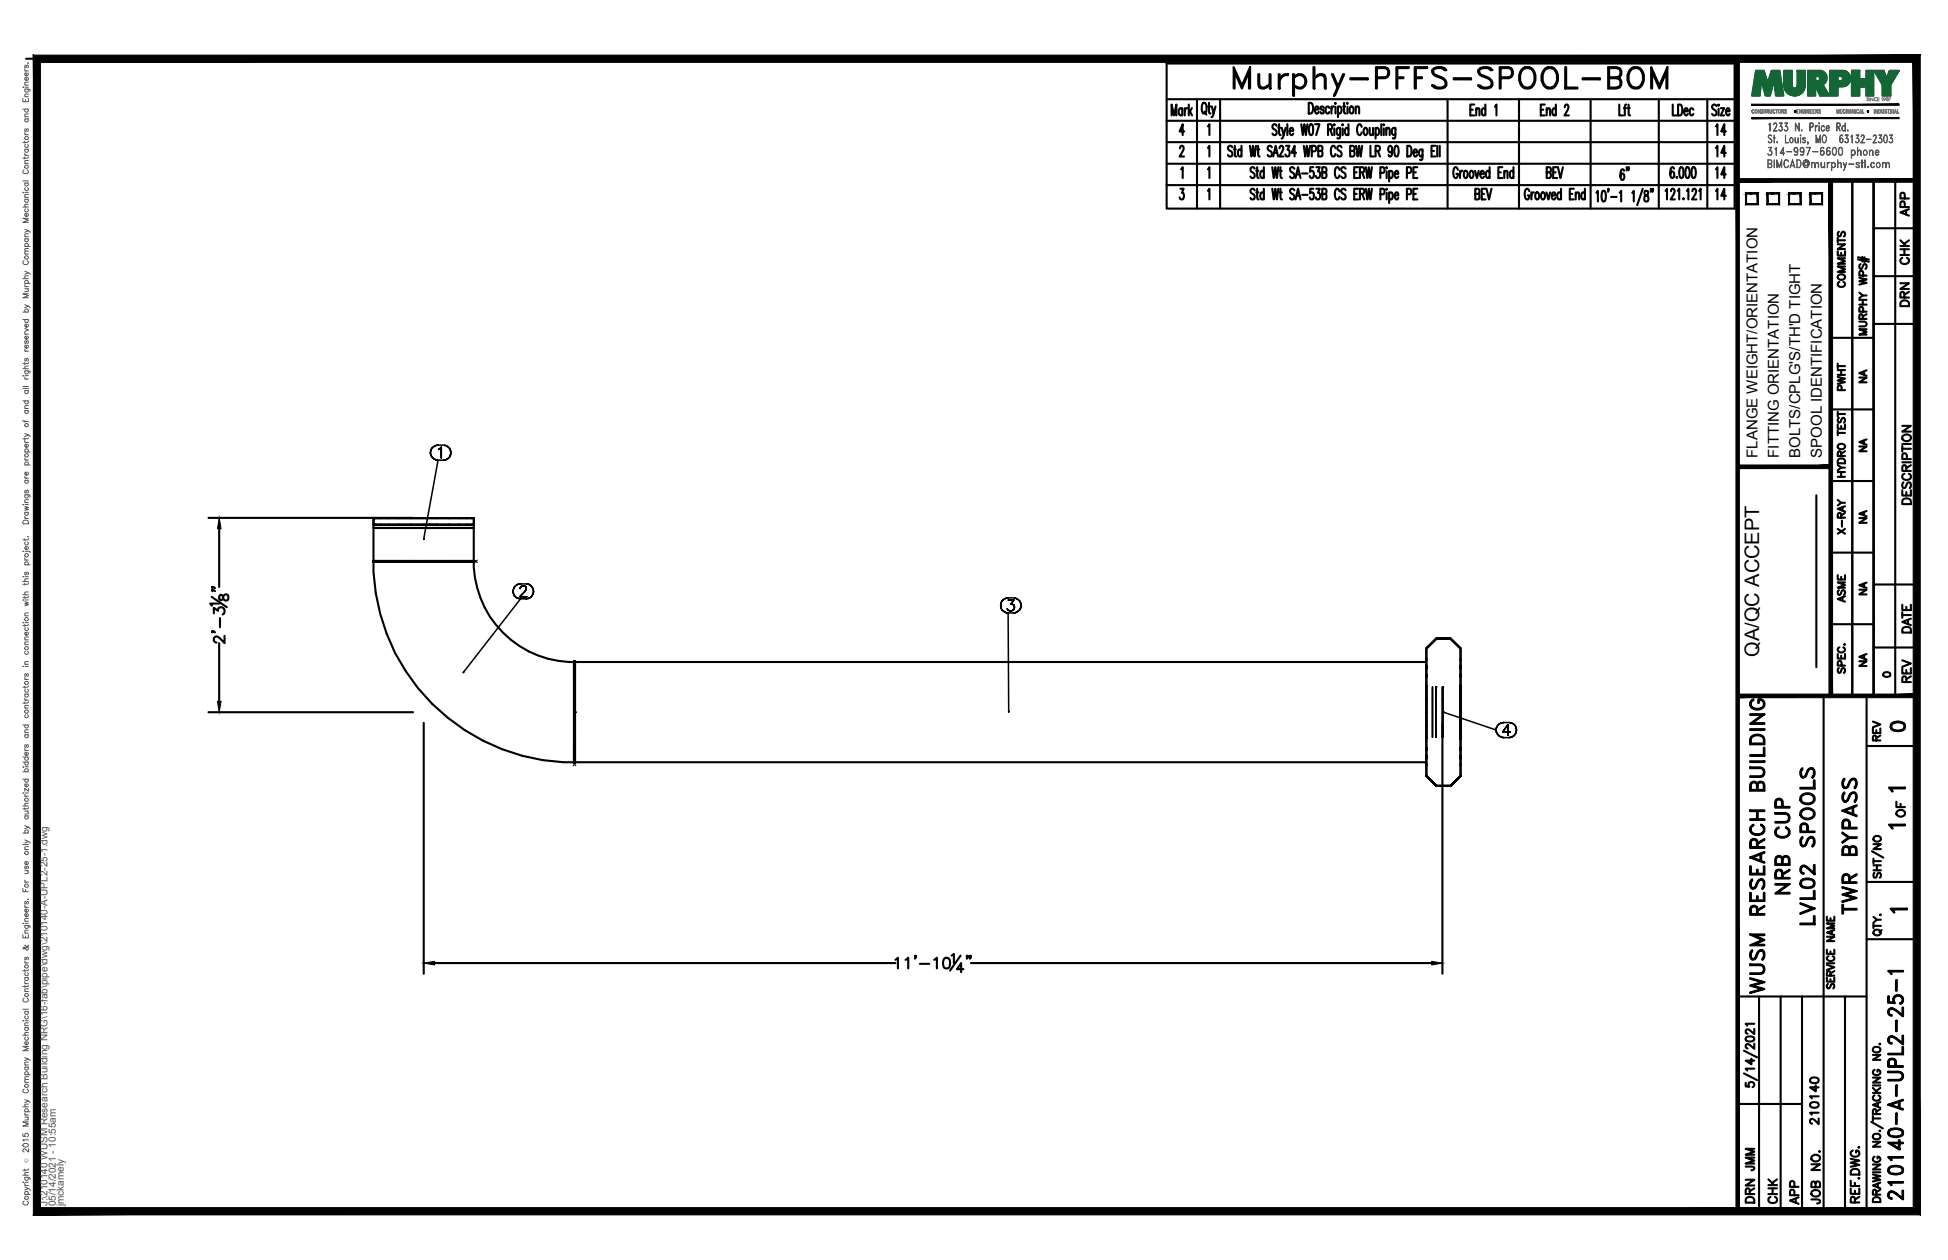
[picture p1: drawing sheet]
<svg xmlns="http://www.w3.org/2000/svg" width="432mm" height="279mm" viewBox="0 0 432 279" stroke-linecap="round" stroke-linejoin="round" font-family="sans-serif">
<defs><g id="words">
<text font-size="10.6" x="272.3" y="22.6">Murphy-PFFS-SPOOL-BOM</text>
<g font-size="6.6">
<text x="397.6" y="199.3" transform="rotate(-90 397.6 199.3)">NRB CUP</text>
<text x="412.4" y="203.9" transform="rotate(-90 412.4 203.9)">TWR BYPASS</text>
<text x="403.2" y="206" transform="rotate(-90 403.2 206)">LVL02 SPOOLS</text>
<text x="391.9" y="221.5" transform="rotate(-90 391.9 221.5)">WUSM RESEARCH BUILDING</text>
<text x="422.6" y="267.1" transform="rotate(-90 422.6 267.1)">210140-A-UPL2-25-1</text>
</g>
<g font-size="5.3">
<text x="379.2" y="31">14</text>
<text x="383.5" y="36" transform="rotate(-90 383.5 36)">14</text>
<text x="341.5" y="40.6">BEV</text>
<text x="379.2" y="40.6">14</text>
<text x="383.5" y="45.5" transform="rotate(-90 383.5 45.5)">14</text>
<text x="417.7" y="163.3">0</text>
<text x="389.8" y="260.7" transform="rotate(-90 389.8 260.7)">JMM</text>
<text x="389.8" y="267.8" transform="rotate(-90 389.8 267.8)">DRN</text>
<text x="399.7" y="268.1" transform="rotate(-90 399.7 268.1)">APP</text>
</g>
<g font-size="4.9">
<text x="361.9" y="41.3" transform="rotate(-90 361.9 41.3)">6&quot;</text>
<text x="424" y="49" transform="rotate(-90 424 49)">APP</text>
<text x="424" y="59.6" transform="rotate(-90 424 59.6)">CHK</text>
<text x="409.9" y="64.9" transform="rotate(-90 409.9 64.9)">COMMENTS</text>
<text x="424" y="69.1" transform="rotate(-90 424 69.1)">DRN</text>
<text x="409.9" y="87.8" transform="rotate(-90 409.9 87.8)">PWHT</text>
<text x="424.4" y="112.9" transform="rotate(-90 424.4 112.9)">DESCRIPTION</text>
<text x="409.9" y="119.6" transform="rotate(-90 409.9 119.6)">X-RAY</text>
<text x="409.9" y="134.8" transform="rotate(-90 409.9 134.8)">ASME</text>
<text x="424.4" y="141.5" transform="rotate(-90 424.4 141.5)">DATE</text>
<text x="424.4" y="152.4" transform="rotate(-90 424.4 152.4)">REV</text>
<text x="417.7" y="165.5" transform="rotate(-90 417.7 165.5)">REV</text>
<text x="423" y="182.4" transform="rotate(-90 423 182.4)">OF</text>
<text x="403.9" y="250.5" transform="rotate(-90 403.9 250.5)">210140</text>
<text x="394.8" y="268.1" transform="rotate(-90 394.8 268.1)">CHK</text>
<text x="404.3" y="268.1" transform="rotate(-90 404.3 268.1)">JOB NO.</text>
</g>
<g font-size="4.4">
<text x="414.5" y="86.1" transform="rotate(-90 414.5 86.1)">NA</text>
<text x="414.5" y="101.2" transform="rotate(-90 414.5 101.2)">NA</text>
<text x="414.5" y="117.1" transform="rotate(-90 414.5 117.1)">NA</text>
<text x="414.5" y="133" transform="rotate(-90 414.5 133)">NA</text>
<text x="389.9" y="145.7" transform="rotate(-90 389.9 145.7)">QA/QC ACCEPT</text>
<text x="414.5" y="148.9" transform="rotate(-90 414.5 148.9)">NA</text>
</g>
<text font-size="4" x="416.3" y="151.3">0</text>
<g font-size="3.5">
<text x="417.3" y="176.7">1</text>
<text x="417.3" y="184.9">1</text>
<text x="417.7" y="203.6">1</text>
</g>
<g font-size="3.3">
<text x="389.5" y="101.5" transform="rotate(-90 389.5 101.5)">FLANGE WEIGHT/ORIENTATION</text>
<text x="394.3" y="101.5" transform="rotate(-90 394.3 101.5)">FITTING ORIENTATION</text>
<text x="399.1" y="101.5" transform="rotate(-90 399.1 101.5)">BOLTS/CPLG'S/TH'D TIGHT</text>
<text x="403.8" y="101.5" transform="rotate(-90 403.8 101.5)">SPOOL IDENTIFICATION</text>
</g>
<g font-size="2.2" fill="#545454">
<text x="10.5" y="267.5" transform="rotate(-90 10.5 267.5)">J:\210140 WUSM Research Building NRG\16-fab\pipe\dwg\210140-A-UPL2-25-1.dwg</text>
<text x="12.4" y="267.5" transform="rotate(-90 12.4 267.5)">05/14/2021 - 10:55am</text>
<text x="14.1" y="267.4" transform="rotate(-90 14.1 267.4)">jmckamely</text>
</g>
<text font-size="1.3" fill="#545454" x="6.3" y="257.9" transform="rotate(-90 6.3 257.9)">Ó</text>
</g></defs>
<!-- layer: HP-TWR-PIPE -->
<g fill="none" stroke="#000" stroke-width=".47">
<path d="M83.2 117.1h-.4h.4M84.3 114.9h-1.5v9.5h.4M84.3 117.1h-1.1h1.1M86 117.1h-1.7h1.7M88.4 117.1h-2.4h2.4M88.4 114.9h2.6M88.4 116.4h2.6M91 117.1h-2.6h2.6M93.9 117.1h-2.9h2.9M96.8 114.9h-2.9h2.9M96.8 116.4h-2.9h2.9M96.8 117.1h-2.9h2.9"/>
<path d="M99.5 117.1h-2.7h2.7M101.8 117.1h-2.3h2.3M101.8 114.9h1.7M101.8 116.4h1.7M103.5 117.1h-1.7h1.7M103.6 114.9h1.4v9.5h-.4M103.6 116.4h1M104.6 117.1h-1.1h1.1M105 114.9h-22.2h.4h-.4v1.5h22.2M105 117.1h-.4h.4M105.1 114.9h-.4h.4v1.5h-.4h.4M82.8 124.4h.1"/>
<path d="M82.7 124.4h22.3M83.1 124.4h-.4v.2h.4h-.4M83.1 124.6h1.1zM83.2 124.6h1.1h-1.1M83.2 124.4h.1M84.2 124.6h1.8zM84.3 124.6h1.7h-1.7M84.3 124.4h.1M86 124.6h2.3zM86 124.6h2.4h-2.4M86 124.4h.1M88.3 124.6h2.7z"/>
<path d="M88.4 124.6h2.6h-2.6M88.4 124.4h.1M91 124.6h2.9zM91 124.4h2.9h-2.9M91 124.6h2.9h-2.9M91 124.4h.1M93.9 124.6h-11.1a44.3 44.3 0 0 0 44.4 44.4v-21.8M93.9 124.6h2.9h-2.9M93.9 124.4h2.9h-2.9M93.9 124.6h2.9M93.9 124.4h5.6M96.8 124.6h2.7h-2.7"/>
<path d="M96.8 124.6h8.2a22.2 22.2 0 0 0 22.2 22.2v.4v-.5M96.8 124.4h8M99.5 124.6h2.3h-2.3M99.5 124.6h.1M101.8 124.6h1.7h-1.7M101.8 124.6h.1M101.8 124.6h1.8h-1.8M103.5 124.6h1.1h-1.1M103.6 124.6h.1M103.6 124.6h1.2h-1.2M104.8 124.6h-.2h.2M105.1 124.4h-.3h.3v.2h-.3h.3"/>
<path d="M127.2 147.2v21.9M127.2 157.9v2.9v-2.9M127.2 147.1v1.2zM127.2 148.2v1.9zM127.2 150v2.3zM127.2 152.3v2.8zM127.2 155v2.9zM127.2 157.9v11.2h.3v-11.2M127.5 147.1v-.4h-.3v11.2M127.5 146.7v.5v-.4M127.5 147.1v1.2zM127.5 148.2v1.9z"/>
<path d="M127.5 150v2.3zM127.5 152.3v2.8zM127.5 155v2.9zM127.5 147.1v13.7M316.2 157.9v3.1zM316.2 154.8v3.1zM316.2 152v3.1zM316.2 146v6.3M316.2 143.8v28.3l2.2 2.2-2.2-2.2v-2.7M316.2 143.8l2.2-2.2h3.1l2.3 2.2-2.3-2.2h-3.1zM316.2 146.8h-188.7v5.5M318.4 141.6l-2.2 2.2 2.2-2.2"/>
<path d="M319.8 152.3v11.2M321.5 141.6h-3.1h3.1M323.8 143.8l-2.3-2.2 2.3 2.2M323.8 157.9v3.1zM323.8 154.8v3.1zM323.8 152v3.1zM323.8 146v6.3M323.8 143.8v28.3M127.2 160.8v2.7zM127.2 163.5v2.3zM127.2 165.8v1.8zM127.2 167.5v1.3z"/>
<path d="M127.2 168.6v.5zM127.5 160.8v2.7zM127.5 163.5v2.3zM127.5 165.8v1.8zM127.5 167.5v1.3zM127.5 168.6v.5zM127.5 169v.1M127.5 160.8v8.2h188.7M316.2 163.5v6.3M316.2 160.8v3.1zM316.2 172.1l2.2 2.2h3.1l2.3-2.2-2.3 2.2h-3.1zM318.4 174.3h3.1h-3.1"/>
<path d="M321.5 174.3l2.3-2.2-2.3 2.2M323.8 163.5v-2.7v9"/>
</g>
<g fill="none" stroke="#000" stroke-width=".34">
<path d="M95.5 99.9l-.1 .5 .1-.5M95.7 99.4l-.2 .5 .2-.5M96.1 99l-.4 .4 .4-.4M96.6 98.8l-.5 .2 .5-.2M97.1 98.7l-.5 .1 .5-.1M97.1 98.7h1.2M97.2 99.6l.3-.1-.3 .1M97.5 99.5l.3-.3-.3 .3M97.8 99.2v2.4v-2.4M98.8 98.8l-.5-.1 .5 .1M99.3 99l-.5-.2 .5 .2M99.6 99.4l-.3-.4 .3 .4"/>
<path d="M99.9 99.9l-.3-.5 .3 .5M93.9 119.5v.1zM95.4 100.4l.1 .5-.1-.5M95.5 100.9l.2 .5-.2-.5M95.7 101.4l.4 .3-.4-.3M96.1 101.7l.5 .3-.5-.3M96.6 102l.5 .1-.5-.1M98.3 102.1l.5-.1-.5 .1M98.3 102.1h-1.2l-3.2 17.4M98.8 102l.5-.3-.5 .3M99.3 101.7l.3-.3-.3 .3M99.6 101.4l.3-.5-.3 .5"/>
<path d="M99.9 100.9v-.5v.5M99.9 100.4v-.5v.5M113.7 131.1l.1 .5-.1-.5M113.8 130.6l-.1 .5 .1-.5M113.8 131.6l.2 .5-.2-.5M114 130.2l-.2 .4 .2-.4M114 132.1l.4 .4-.4-.4M114.4 129.8l-.4 .4 .4-.4M114.4 132.5l.5 .2-.5-.2M114.9 129.5l-.5 .3 .5-.3M114.9 132.7l.5 .1-.5-.1M115.2 132.3h1.6h-1.6"/>
<path d="M115.3 130.5h.1M115.3 130.4l.1-.2-.1 .2M115.4 129.5h-.5h.5M115.4 129.5h1.2M115.4 130.2l.2-.2-.2 .2M115.6 130l.2-.1-.2 .1M115.8 129.9h.4h-.4M116.2 129.9l.2 .1-.2-.1M116.3 131.2l-1.1 1.1 1.1-1.1M116.4 130l.2 .2-.2-.2M116.6 130.8l-.3 .4 .3-.4M116.6 130.2l.1 .2-.1-.2"/>
<path d="M116.6 132.8l.5-.1-.5 .1M116.6 132.8h-1.2l-12.7 16.3M116.7 130.6l-.1 .2 .1-.2M116.7 130.4v.2v-.2M117.1 129.5h-.5h.5M117.1 132.7l.5-.2-.5 .2M117.6 129.8l-.5-.3 .5 .3M117.6 132.5l.3-.4-.3 .4M117.9 130.2l-.3-.4 .3 .4M117.9 132.1l.3-.5-.3 .5M118.2 130.6l-.3-.4 .3 .4M118.2 131.6l.1-.5-.1 .5"/>
<path d="M118.3 131.1l-.1-.5 .1 .5M221.8 134.3l.1 .5-.1-.5M221.9 133.7l-.1 .6 .1-.6M221.9 134.8l.2 .4-.2-.4M222.1 133.3l-.2 .4 .2-.4M222.1 135.2l.4 .4-.4-.4M222.5 132.9l-.4 .4 .4-.4M222.5 135.6l.5 .2-.5-.2M223 132.7l-.5 .2 .5-.2M223 135.8l.5 .1-.5-.1M223.3 135l.2 .3zM223.5 132.6l-.5 .1 .5-.1"/>
<path d="M223.5 132.6h1.1M223.5 133h1.2h-1.2M223.5 135.3l.7 .2zM224.1 134h.3h-.3M224.4 134l.2 .1-.2-.1M224.5 135.3l-.3 .2 .3-.2M224.6 134.1l.1 .1-.1-.1M224.6 135.9l.6-.1-.6 .1M224.6 135.9h-1.1l.1 21.9M224.7 133l-.6 1 .6-1M224.7 135.1l-.2 .2 .2-.2M224.7 134.2l.2 .3-.2-.3"/>
<path d="M224.9 134.5l-.2 .6zM225.2 132.7l-.6-.1 .6 .1M225.2 135.8l.4-.2-.4 .2M225.6 132.9l-.4-.2 .4 .2M225.6 135.6l.4-.4-.4 .4M226 133.3l-.4-.4 .4 .4M226 135.2l.3-.4-.3 .4M226.3 133.7l-.3-.4 .3 .4M226.3 134.8v-.5v.5M226.3 134.3v-.6v.6M102.7 149l-.1 .2zM223.6 157.8v.1z"/>
<path d="M317.5 157.9v-2.8v2.8M317.5 155.1v-2.8v2.8M318.3 157.9v-2.8v2.8M318.3 155.1v-2.8v2.8M318.3 152.3v11.2M319.8 157.9v-2.8v2.8M319.8 155.1v-2.8v2.8M319.8 152.3v11.2M320.1 158l-.2-.1 11.7 4M317.5 163.5v-2.7v2.7M317.5 160.8v-2.9v2.9M318.3 163.5v-2.7v2.7"/>
<path d="M318.3 160.8v-2.9v2.9M319.8 163.5v-2.7v2.7M319.8 160.8v-2.9v2.9M331.6 161.9l.1 .5-.1-.5M331.7 161.4l-.1 .5 .1-.5M331.7 162.4l.3 .4-.3-.4M332 160.9l-.3 .5 .3-.5M332 162.8l.3 .4-.3-.4M332.3 160.5l-.3 .4 .3-.4M332.3 163.2l.5 .3-.5-.3M332.8 160.3l-.5 .2 .5-.2M332.8 163.5l.5 .1-.5-.1"/>
<path d="M333.1 162.3h1.7h-1.7M333.3 160.2l-.5 .1 .5-.1M333.3 163.6h1.2M333.3 160.2h1.2M334.2 160.7l-1.1 1.6 1.1-1.6M334.2 160.7v2.4v-2.4M334.5 163.6l.5-.1-.5 .1M335 160.3l-.5-.1 .5 .1M335 163.5l.5-.3-.5 .3M335.5 160.5l-.5-.2 .5 .2M335.5 163.2l.4-.4-.4 .4M335.9 160.9l-.4-.4 .4 .4"/>
<path d="M335.9 162.8l.2-.4-.2 .4M336.1 161.4l-.2-.5 .2 .5M336.1 162.4l.1-.5-.1 .5M336.2 161.9l-.1-.5 .1 .5"/>
</g>
<g fill="#000">
<circle cx="82.8" cy="114.9" r=".23"/>
<circle cx="82.8" cy="116.4" r=".23"/>
<circle cx="83.2" cy="114.9" r=".23"/>
<circle cx="83.2" cy="116.4" r=".23"/>
<circle cx="84.3" cy="114.9" r=".23"/>
<circle cx="84.3" cy="116.4" r=".23"/>
<circle cx="86" cy="116.4" r=".23"/>
<circle cx="86" cy="114.9" r=".23"/>
<circle cx="91" cy="116.4" r=".23"/>
<circle cx="91" cy="114.9" r=".23"/>
<circle cx="96.8" cy="116.4" r=".23"/>
<circle cx="96.8" cy="114.9" r=".23"/>
<circle cx="99.5" cy="116.4" r=".23"/>
<circle cx="99.5" cy="114.9" r=".23"/>
<circle cx="127.5" cy="157.9" r=".23"/>
<circle cx="318.3" cy="152.3" r=".17"/>
<circle cx="319.8" cy="152.3" r=".17"/>
</g>
<path d="M105 124.6h.6l.2 .2M105.8 124.2l-.2 .2h-.6M127.2 169v.6l-.2 .2M127.5 169v.6l.2 .2" fill="none" stroke="#000" stroke-width=".22"/>
<!-- layer: PS-BDR -->
<g fill="#000" stroke="#000" stroke-width=".22">
<path d="M388.3 26.1v.2l32.6-.2zM388.3 26.3l32.6-.2v.2z"/>
<path d="M388.3 23.1v.3l32.6-.3zM388.3 23.4l32.6-.3v.3z"/>
<path d="M7.4 12.2v257.2l1.6-1.6zM7.4 12.2l1.6 1.6v254zM7.4 12.2l1.6 1.6 416.6-1.6zM9 13.8l416.6-1.6-1.5 1.6zM425.6 12.2l-1.5 1.6 1.5 255.6zM424.1 13.8l1.5 255.6-1.5-1.6zM7.4 269.4h418.2l-1.5-1.6zM9 267.8h415.1l-416.7 1.6z"/>
</g>
<!-- layer: PS-BDR-T -->
<g fill="none" stroke="#000" stroke-width=".47">
<path d="M415.3 40v114.3h-4.7v-114.2v114.2h-4.8v-114.2M387 42.9h2.6v2.4h-2.6zM391.8 42.9h2.6v2.4h-2.6zM396.6 42.9h2.5v2.4h-2.5zM401.3 42.9h2.6v2.4h-2.6zM411.8 57.5l2.5 .5M411.8 57.1l2.5 .5M412.4 58.6a.59 .59 0 0 0-.3 .5 .59 .59 0 0 0 .4 .5l.3-.1 .3-.8 .4-.1a.64 .64 0 0 1 0 1M412.8 57v1M413.3 57.1v1M405.8 74.9h9.5M412.1 71.3l1.4 .1a.52 .52 0 0 1 .2 .6 .52 .52 0 0 1-.4 .4h-1.2"/>
<path d="M412.1 61.6l1.7 .4-1.7 .3 1.7 .4-1.7 .4M412.1 67.5h1.7M412.1 66.5h1.7M412.1 64.9l.8 .6M412.9 70.7l-.1-.9-.4-.1-.3 .3v.7h1.7M412.9 66.5v1M413 69.1l-.1-.9-.5-.1-.3 .3v.7h1.7M413 61.1l-.1-.9-.5-.1-.3 .3v.7h1.7M413.8 73h-1.7l1.7 .6-1.7 .6h1.7M413.8 65.5h-.9l-.8 .6M413.8 69.7l-.9 .5M405.8 90.8h9.5"/>
<path d="M407.4 94.1v1h1.6v-1M407.4 96h1.6M407.4 91.3v1.1M407.4 95.4v1.1M407.4 91.8h1.6M407.4 98.7a.79 .79 0 0 1 1-.3 .79 .79 0 0 1 .5 .9 .78 .78 0 0 1-1 .3 .78 .78 0 0 1-.5-.9zM407.6 92.7a.59 .59 0 0 0-.3 .5 .59 .59 0 0 0 .4 .5l.3-.1 .3-.8 .4-.1a.65 .65 0 0 1 0 1M408.1 94.5v.6M402.6 109.8v38.1M405.8 106.7h9.5M407.4 105.7h1.6M407.4 104.7h1.6"/>
<path d="M407.4 103.1l.7 .6M407.4 102a.9 .9 0 0 1 1.6 .2v.5h-1.6zM408.1 101.1l-.1-.9-.3-.1-.3 .3v.7h1.6M408.1 104.7v1M409 103.7h-.9l-.7 .6M409 100.1l-.9 .5M405.8 122.5h9.5M405.8 138.4h9.5M407.4 145v1h1.6v-1M407.6 148.2a.59 .59 0 0 0-.3 .5 .59 .59 0 0 0 .4 .5l.3-.2 .3-.7 .4-.1a.65 .65 0 0 1 0 1M407.7 143.5a.59 .59 0 0 0-.3 .7 .59 .59 0 0 0 .6 .5h.4a.59 .59 0 0 0 .6-.5 .59 .59 0 0 0-.4-.7M408.1 145.4v.6"/>
<path d="M408.2 147.6l-.1-.9-.4-.2-.3 .4v.7h1.6M408.8 142.9h.2z"/>
</g>
<!-- layer: PS-DIM -->
<path d="M5.8 13h419" fill="none" stroke="#000" stroke-width=".47"/>
<!-- layer: 0 -->
<g fill="none" stroke="#000" stroke-width=".47">
<path d="M415.3 40v114.3M420.1 40v114.3M415.3 50.6h9.5M415.3 61.2h9.5M415.3 71.8h9.5M415.3 129.6h9.5M415.3 143.6h9.5M386.6 238l2.9 1.5M386.6 233l2.9 1.5M387 230l.8-.2a.85 .85 0 0 1 1.1 .6 1.14 1.14 0 0 1-1.9 0zM388.2 234.8v1.2l-1.2-.8h1.9M388.9 237h-1.9l.3 .4"/>
<path d="M388.9 231.4v1.2l-1-.8-.6-.3-.3 .2v.5l.4 .3M388.9 228.2v1.1l-1-.8-.6-.3-.3 .2v.5l.4 .3M388.9 227h-1.9l.3 .4M387 240.1v.8l.8 .1a.62 .62 0 0 1 0-.9 .62 .62 0 0 1 .9 .1 .62 .62 0 0 1-.2 .9"/>
</g>
<g fill="#000" stroke="#000" stroke-width=".22">
<path d="M384.8 13l.8 255.6v-255.6zM384.8 13l.8 255.6h-.8z"/>
<path d="M385.2 39.6v.8l39.6-.8zM385.2 40.4l39.6-.8v.8z"/>
<path d="M424.5 40l.8 114.3v-114.3zM424.5 40l.8 114.3h-.8z"/>
<path d="M385.2 153.9v.8l39.6-.8zM385.2 154.7l39.6-.8v.8z"/>
</g>
<!-- layer: PS-LOGO -->
<g fill="none" stroke="#545454" stroke-width=".22">
<path d="M5.1 19.3h.1zM5.5 19.8h.9l.2 .1v.4M5.5 15.3v.3l.3 .1M5.5 18.9h.8M5.5 15.7h.8M5.5 19.3h.8M5.7 19.8a.38 .38 0 0 0-.1 .5 .38 .38 0 0 0 .6 0 .38 .38 0 0 0-.1-.5M5.7 14.4l-.2 .3v.3h.3l.1-.4 .2-.2 .2 .3-.2 .4M6.1 17.2a.38 .38 0 0 1 .1 .5 .38 .38 0 0 1-.6 0 .38 .38 0 0 1 .1-.5h.1v.7M6.1 16.2a.38 .38 0 0 1 .1 .5 .38 .38 0 0 1-.6 0 .38 .38 0 0 1 .1-.5h.1v.6M6.2 13.9v.1zM6.3 18.2l-.8 .1v.3l.2 .3"/>
<path d="M5.1 21.8v.7h1.2v-.7M5.1 24.2h1.2M5.4 37.7a.43 .43 0 0 0-.3 .5 .43 .43 0 0 0 .4 .3h.3a.43 .43 0 0 0 .5-.3 .43 .43 0 0 0-.3-.5M5.5 34v.3l.3 .1M5.5 29.4v.3l.3 .2M5.5 31.3v.4M5.5 34.8v.4M5.5 36.2h.8M5.5 34.4h.8M5.5 33.1h.8M5.5 29.9h.8M5.5 26.4h.8"/>
<path d="M5.5 25.9h.8M5.5 21.4h.8M5.7 33.1a.38 .38 0 0 0-.1 .5 .38 .38 0 0 0 .6 0 .38 .38 0 0 0-.1-.5M5.7 32a.4 .4 0 0 0-.1 .6 .4 .4 0 0 0 .6 0 .4 .4 0 0 0-.1-.6M5.7 28.6l-.2 .2v.3h.3l.1-.4 .2-.1 .2 .2-.2 .4M5.7 26.4a.38 .38 0 0 0-.1 .5 .38 .38 0 0 0 .6 0 .38 .38 0 0 0-.1-.5M5.7 24.2a.38 .38 0 0 0-.1 .6 .38 .38 0 0 0 .6 0 .38 .38 0 0 0-.1-.6M5.7 22.1v.4M6.3 35.6h-.8v.3l.2 .3M6.3 34.8l-.3 .3h-.9M6.3 31.3l-.3 .3h-.9M6.3 25.3h-.8v.3l.2 .3"/>
<path d="M6.3 20.9h-.8v.3l.2 .2M391.9 34.2l.2 .2M392 36.3l.6-.1v-.6l-.6-.1v1.6l.6-.1v-.6h-.6M392.1 30a.44 .44 0 0 1 .7 .2 .38 .38 0 0 0-.6-.2 .38 .38 0 0 0-.1 .5l.4 .3a.46 .46 0 0 1 .2 .7 .46 .46 0 0 1-.7-.1 .41 .41 0 0 0 .6 .1 .41 .41 0 0 0 0-.6l-.6-.4zM392.3 33.3a.53 .53 0 0 1 .5 .8 .53 .53 0 0 1-.9 0 .47 .47 0 0 0 .7 .2l.2-.3M392.4 27.2l-.1 1.9v-1.7l-.2 .2zM392.4 36.3l.3 .1v.6l-.8 .2v-1.8l.8 .2v.6l-.3 .2M392.5 33.4a.51 .51 0 0 1 .3 .5 .51 .51 0 0 1-.3 .5M392.7 32.8l-.7-.1h.8l-.5 .7M392.7 32.7l-.5 .7 .4 .1 .2 .3M393.1 30.5l.4 .1zM393.1 29l.8 .1h-.8l.7-1.3-.2-.5h-.2l-.3 .4 .1-.3a.39 .39 0 0 1 .6 0 .39 .39 0 0 1 0 .5l-.7 1.2"/>
<path d="M393.3 35.4v1.8zM393.3 29.9v1.8zM393.4 33l.4-.3v1.7l-.1-1.6zM393.9 35.4l.5 1.5 .6-1.5v1.8l-.1-1.4-.5 1.4-.5-1.4v1.4zM393.9 31.4l.1 .3zM393.9 31.5l.1 .1zM394.4 28.8l.1 .2M394.7 27.9a.55 .55 0 0 1 .4 .7 .55 .55 0 0 1-.7 .4l-.1-.3 .4 .3 .3-.4M394.7 33.9l.9 .1h-1l.7-1.3v1.7v-1.5l-.6 1.1M394.8 28l.2 .5-.2 .5M395 27.3l-.6-.1h.6l-.3 .8M395 27.2l-.4 .8 .4 .1v.3"/>
<path d="M395.5 28.8l.2 .2M395.7 35.5a.47 .47 0 0 1 .7 .3l-.3-.3h-.3a1.08 1.08 0 0 0 0 1.6h.3l.3-.3a.44 .44 0 0 1-.4 .4 .44 .44 0 0 1-.5-.4l-.1-.7zM395.8 29.9v1.7l.7 .1h-.7zM395.8 27.9a.55 .55 0 0 1 .5 .7 .55 .55 0 0 1-.7 .4l-.1-.3 .4 .3 .4-.4M396 28l.3 .5-.3 .5M396 33.6l1.2 .1zM396.2 27.3l-.6-.1h.7l-.5 .8M396.2 27.2l-.4 .8 .3 .1 .2 .3M396.9 30.6a.57 .57 0 0 1 .7 .4 .57 .57 0 0 1-.4 .7l-.3-.1-.2-.4zM396.9 36.8h.8M397 30.6a.52 .52 0 0 1 .4 .5 .52 .52 0 0 1-.4 .5l-.2-.4zM397 36.7h.7"/>
<path d="M397.3 35.4l.6 1.8-.6-1.5-.5 1.5zM397.7 33.3l.3 .4 .3-.1 .2-.3M397.7 33.1l.3-.3h.3l.2 .3M397.8 34.3h.5M397.9 30.5l.1 1 .3 .1 .3-.2-.3 .3-.3-.1-.1-.2zM398 27.2l.8 1.6v-1.6v1.9l-.8-1.6v1.6zM398 32.8l-.3 .4 .3 .5M398.2 32.8a1.22 1.22 0 0 1 .1 1.6M398.3 35.4h.5a1.05 1.05 0 0 1 0 1.8h-.5zM398.3 35.5a.84 .84 0 0 1 .9 .5 .84 .84 0 0 1-.2 .9l-.7 .2zM398.5 33.5l-.2 .2a.49 .49 0 0 1-.6-.2 .49 .49 0 0 1 .1-.6 .49 .49 0 0 1 .7 0v.4a.81 .81 0 0 1-.5 1.1l-.3-.2 .1 .2M398.5 33.3l-.3 .4"/>
<path d="M398.6 30.5v1.2zM399 30l.1-.1v.3zM399.1 33.3l.3 .4 .3-.1 .1-.3M399.1 33.1l.3-.3h.3l.1 .3M399.1 30h.1M399.1 30.5v1.2zM399.1 34.3h.6M399.4 28.8v.3l-.1-.1zM399.4 28.9h.1M399.4 32.8a.51 .51 0 0 0-.3 .4 .51 .51 0 0 0 .3 .5M399.5 32.8a1.22 1.22 0 0 1 .1 1.6M399.6 31.5h.6"/>
<path d="M399.6 30.8l.6 .6-.2 .3-.4-.1v-.2l.1 .2M399.6 30.7h.6M399.7 30.6v.3M399.8 33.5l-.1 .2a.5 .5 0 0 1-.7-.5 .5 .5 0 0 1 .7-.4l.2 .5a.83 .83 0 0 1-.5 1.1l-.3-.2 .1 .2M399.8 33.3l-.3 .4M399.9 35.6a.74 .74 0 0 1 1 .2 .74 .74 0 0 1-.1 1l-.1-1 .1 .9a.68 .68 0 0 0-.3-1.2 .68 .68 0 0 0-.8 .9 .66 .66 0 0 0 .4 .7 .66 .66 0 0 0 .7-.2 .7 .7 0 0 1-.9 .1 .7 .7 0 0 1-.2-.8zM400 36l.2-.2 .4 .1 .1 .2-.5-.2-.2 .3 .1 .4 .4 .1 .2-.2-.1 .2-.4 .1-.2-.2zM400.1 30.6l.1 .2-.2-.3-.4 .1v.2l.6 .5M400.1 31.2v.4M400.7 31.5h.1M400.8 31.9l-.1-.5 .1 .4-.2 .2M400.8 31.7v.1"/>
<path d="M401.3 28.1l.6-.1v-.6l-.6-.1-.1 1.8v-1.9h.5l.2 .4v.4l-.2 .2h-.4M401.3 32.7l-.7 1.7 .7-1.7h-.9l.9 .1M401.6 36v1.2zM401.8 33.6l1.2 .1zM401.8 36.1h.5l.1 1.1-.2-1-.3-.1-.3 .3zM402.4 27.8v1.3zM402.5 29.9l.5 1.5 .5-1.5v1.8l-.1-1.4-.4 1.4-.4-1.4-.1 1.4zM402.6 36.1h.4l.1 1.1-.1-1-.3-.1-.3 .3zM402.6 27.9l.3-.1-.3 .2-.2 .4zM403.2 27.2l.1 .1v.2zM403.2 27.3h.1M403.2 27.8l.1 1.3z"/>
<path d="M403.5 34l.4 .4 .3-.1 .1-.3M403.5 33.8l.4-.4 .3 .1 .1 .3M403.6 36l.2 1 .3 .1 .3-.2-.3 .3-.4-.1zM403.7 32.8h.5M403.8 32.8l-.2 .2a1.17 1.17 0 0 0 .2 1.4M403.8 27.9l.4-.1 .2 .4-.2-.3a.54 .54 0 0 0-.4 .6 .54 .54 0 0 0 .4 .5l.2-.3-.2 .4h-.2l-.3-.5zM403.8 33.4l-.3 .5M404.1 33.4l.2 .5-.2 .5M404.1 30l.2-.1a.95 .95 0 0 1 .6 .9 .95 .95 0 0 1-.6 .9 1.24 1.24 0 0 1-.2-1.7zM404.1 30.1l.2-.1a.87 .87 0 0 1 .5 .8 .87 .87 0 0 1-.5 .8 1.19 1.19 0 0 1-.2-1.5zM404.2 32.8l.1 .1-.4-.2a1.42 1.42 0 0 0-.2 1.7 .49 .49 0 0 0 .6-.2 .49 .49 0 0 0-.1-.7 .49 .49 0 0 0-.7 .1M404.4 36l.1 1.2z"/>
<path d="M404.8 28.4h.6l-.2-.5a.54 .54 0 0 0-.4 .6 .54 .54 0 0 0 .4 .5l.2-.3-.2 .4a.63 .63 0 0 1-.4-.6 .63 .63 0 0 1 .4-.7l.3 .7h-.7M404.9 34l.3 .4 .3-.1 .2-.3M404.9 33.8l.3-.4 .3 .1 .2 .3M405 36l.1 1.2zM405.1 32.8h.5M405.1 32.8l-.1 .2a1.17 1.17 0 0 0 .2 1.4M405.2 33.4l-.3 .5M405.3 36.1l.3-.1-.5 .5zM405.4 33.4l.3 .5-.3 .5M405.5 32.8l.2 .1a.36 .36 0 0 0-.6-.1l-.2 .6v.8l.2 .2a.49 .49 0 0 0 .6-.2 .49 .49 0 0 0-.1-.7 .49 .49 0 0 0-.7 .1M406 36v1.8zM406.2 36.1a.53 .53 0 0 1 .7 .5 .53 .53 0 0 1-.7 .5l-.2-.2 .3 .2a.51 .51 0 0 0 .5-.5 .51 .51 0 0 0-.5-.5l-.3 .2z"/>
<path d="M406.3 32.8l.4-.1a1.13 1.13 0 0 1 0 1.7h-.1a1.28 1.28 0 0 1-.3-1.6zM406.3 34.3h.6M406.3 32.8h.6M406.4 32.8l-.2 .6 .2 1M406.8 32.8l.2 .6-.2 1M407.2 28.1l.6-.1v-.6l-.6-.1-.1 1.8v-1.9l.7 .1 .1 .7-.3 .2h-.4M407.3 35.4l.1 1.8zM407.5 28.2l.4 .9-.3-.9M407.6 36.1h.5l.1 1.1-.2-1-.3-.1-.3 .3zM407.7 32.8l.3-.1a1.13 1.13 0 0 1 0 1.7h-.1a1.28 1.28 0 0 1-.2-1.6zM407.7 34.3h.5M407.7 32.8h.5"/>
<path d="M407.8 32.8l-.2 .6 .2 1M407.8 31.3l.3 .3 .4-.3M407.8 31l.3-.3 .4 .3M408 30.1h.4M408 30l-.1 .3a1.28 1.28 0 0 0 .2 1.3M408.1 30.7l-.3 .4M408.2 32.8l.2 .6-.2 1M408.2 30.7l.3 .4-.3 .5M408.4 30l.1 .2a.33 .33 0 0 0-.5-.2l-.2 .7 .2 .9a.48 .48 0 0 0 .5-.5 .48 .48 0 0 0-.5-.4l-.2 .1M408.5 27.9l.3-.1 .2 .3-.2-.2a.54 .54 0 0 0-.5 .6 .54 .54 0 0 0 .5 .5l.2-.2-.2 .3-.5-.3zM409 27.2l.1 1.9zM409 37l-.5-1 .5 1.2"/>
<path d="M409 31.4l.1 .2M409.2 30.7l.4 .1 .1 .2M409.3 30.6a.53 .53 0 0 1 .4 .6 .53 .53 0 0 1-.7 .4v-.2a.36 .36 0 0 0 .6 .1l.1-.2M409.3 36l-.6 1.8zM409.4 30.7l.3 .4-.3 .5M409.6 28.8v.3zM409.6 28.9v.1zM409.6 30l-.6-.1h.7l-.4 .8M409.6 29.9l-.4 .8M409.8 36.4h1.1zM410.4 33.3v1.7zM410.6 33.3a.53 .53 0 0 1 .7 .6 .53 .53 0 0 1-.7 .5l-.2-.2 .3 .2a.51 .51 0 0 0 .5-.5 .51 .51 0 0 0-.5-.6l-.3 .2z"/>
<path d="M410.6 29.9l-.1 1.8v-1.6l-.2 .2zM411.3 31.4l.2 .2M411.5 37h.6M411.5 36.4l.6 .3v.2a.38 .38 0 0 1-.3 .3 .38 .38 0 0 1-.4-.3l.2 .2M411.5 36.2h.6M411.6 36.1v.3M411.6 30.6a.52 .52 0 0 1 .5 .6 .52 .52 0 0 1-.7 .4l-.1-.2a.36 .36 0 0 0 .6 .1l.2-.2M411.7 32.7l.1 1.7zM411.8 30.7l.3 .4-.1 .3-.2 .2M412 36.1l.1 .2a.38 .38 0 0 0-.3-.3 .38 .38 0 0 0-.4 .3l.7 .5M412 36.7v.4M412 33.3h.5v1.1v-.8l-.2-.3-.5 .3z"/>
<path d="M412 30l-.6-.1h.7l-.5 .8M412 29.9l-.4 .8 .3 .1 .2 .2M412.5 36l.5 .1zM412.5 31.6l.8 .1h-.8l.7-1.3-.2-.4h-.2l-.3 .3 .1-.2a.39 .39 0 0 1 .6-.1 .39 .39 0 0 1 0 .6l-.7 1.1M412.7 35.4l.1 1.8zM413.2 33.3a.54 .54 0 0 1 .7 .6 .54 .54 0 0 1-.7 .5l-.2-.5zM413.4 35.4l.1 1.8zM413.7 30.8l1 .1zM414 36.9l.2 .1-.1 .2zM414 37l.1 .1zM414.4 33.3v1.1zM414.6 33.3h.5l.1 1.1-.1-1-.3-.1-.4 .3z"/>
<path d="M414.7 36.3l.3-.3 .4 .1v.3v-.2a.46 .46 0 0 0-.7 .4 .46 .46 0 0 0 .7 .4v-.1l-.2 .3a.59 .59 0 0 1-.5-.3 .59 .59 0 0 1 0-.6zM415.2 31.6l.8 .1h-.9a1.94 1.94 0 0 0 .8-1.4l-.2-.3h-.3l-.2 .3 .1-.2 .4-.2 .2 .5-.7 1.3M415.7 33.8h.7l-.2-.5a.48 .48 0 0 0-.5 .6 .48 .48 0 0 0 .6 .4l.1-.2-.1 .3a.53 .53 0 0 1-.6-.5 .53 .53 0 0 1 .6-.6l.2 .6h-.8M416 36.3l.1-.2a.53 .53 0 0 1 .7 .5 .53 .53 0 0 1-.7 .5l-.1-.2zM416.4 31.4l.2 .2M416.7 30.6a.53 .53 0 0 1 .5 .6 .53 .53 0 0 1-.7 .4l-.2-.2 .5 .2 .3-.3M416.9 30.7l.2 .4-.2 .5M417.1 30l-.6-.1h.6l-.4 .8M417.1 29.9l-.5 .8 .4 .1 .1 .2M417.3 36l.1 1.2zM417.5 36.1h.5l.1 1.1-.1-.8-.2-.3-.4 .3zM417.7 30l.3-.1a1.32 1.32 0 0 1 0 1.8l-.3-.1-.2-.7z"/>
<path d="M417.7 31.5h.5M417.7 30.1h.5M417.8 30l-.2 .7 .2 .9M418.2 30l.1 .7-.1 .9M418.3 36.1h.4l.1 1.1-.1-1-.3-.1-.3 .3zM418.8 31.4l.2 .2M419.1 30.6a.53 .53 0 0 1 .4 .6 .53 .53 0 0 1-.7 .4v-.2a.36 .36 0 0 0 .6 .1l.1-.2M419.3 30.7l.2 .4-.2 .5M419.4 30l-.6-.1h.7l-.4 .8M419.4 29.9l-.4 .8 .4 .1 .1 .2M5.1 42.7h.1zM5.1 45.9h1.2"/>
<path d="M5.1 40.1h1.2M5.4 57.8a.43 .43 0 0 0-.3 .5 .43 .43 0 0 0 .4 .4h.3a.43 .43 0 0 0 .5-.4 .43 .43 0 0 0-.3-.5M5.5 50.8l.8 .4-.8 .3M5.5 56.3h.8M5.5 54.6h1.2M5.5 52.9h.8M5.5 52.5h.8M5.5 44.2h.8M5.5 43.8h.8M5.5 40.6h.8M5.5 42.7h.8M5.7 54.6a.38 .38 0 0 1-.1-.5 .38 .38 0 0 1 .6 0 .38 .38 0 0 1-.1 .5"/>
<path d="M5.7 52.9a.38 .38 0 0 0-.1 .6 .38 .38 0 0 0 .6 0 .38 .38 0 0 0-.1-.6M5.7 46.3a.38 .38 0 0 0-.1 .6 .38 .38 0 0 0 .6 0 .38 .38 0 0 0-.1-.6M5.7 44.2a.38 .38 0 0 0-.1 .5 .38 .38 0 0 0 .6 0 .38 .38 0 0 0-.1-.5M5.7 41.6a.38 .38 0 0 0-.1 .6 .38 .38 0 0 0 .6 0 .38 .38 0 0 0-.1-.6M5.7 40.6a.38 .38 0 0 0-.1 .5 .38 .38 0 0 0 .6 0 .38 .38 0 0 0-.1-.5M6.1 47.3a.38 .38 0 0 1 .1 .6 .38 .38 0 0 1-.6 0 .38 .38 0 0 1 .1-.6h.1v.7M6.3 55.7l-.8 .1v.2l.2 .3M6.3 55.1h-.8v.3l.2 .3M6.3 51.8l-.8 .1v.3l.2 .3M6.3 51.2l.4 .4M6.3 48.4h-1.2l1.2 .4-1.2 .5h1.2M6.3 45.3h-.8v.3l.2 .3"/>
<path d="M6.3 43.1l-.8 .1v.3l.2 .3M5.1 70.9h1.2M5.1 69.2h1.2M5.1 61.8h1.2M5.5 77.4v.3l.3 .2M5.5 73.7v.2l.3 .2M5.5 72.8l.8 .4-.8 .3M5.5 67.5l.8 .4-.8 .3M5.5 63.1v.3l.3 .2M5.5 60.1l.8 .4-.8 .3M5.5 77.9h.8M5.5 74.1h.8"/>
<path d="M5.5 64h.8M5.5 63.6h.8M5.5 62.9h1.2M5.7 79.4l-.2 .3v.3h.3l.1-.4 .2-.2 .2 .3-.2 .4M5.7 75.6l-.2 .2v.3h.3l.1-.4 .2-.1 .2 .2-.2 .4M5.7 70.9a.38 .38 0 0 0-.1 .5 .38 .38 0 0 0 .6 0 .38 .38 0 0 0-.1-.5M5.7 69.2a.38 .38 0 0 1-.1-.6 .38 .38 0 0 1 .6 0 .38 .38 0 0 1-.1 .6M5.7 62.9a.38 .38 0 0 1-.1-.6 .38 .38 0 0 1 .6 0 .38 .38 0 0 1-.1 .6M6 64l.3 .3-.1 .3-.7 .1M6.1 76.5a.38 .38 0 0 1 .1 .6 .38 .38 0 0 1-.6 0 .38 .38 0 0 1 .1-.6h.1v.7M6.1 74.5a.38 .38 0 0 1 .1 .6 .38 .38 0 0 1-.6 0 .38 .38 0 0 1 .1-.6h.1v.7M6.1 71.9a.38 .38 0 0 1 .1 .5 .38 .38 0 0 1-.6 0 .38 .38 0 0 1 .1-.5h.1v.6"/>
<path d="M6.3 67.9l.4 .4M6.3 65.1h-1.2l1.2 .5-1.2 .4h1.2M6.3 61.2h-.8v.3l.2 .3M6.3 60.5l.4 .4M5.1 93.2l.2 .3h1M5.1 83.3h.1zM5.1 88.9h1.2M5.1 86.1h1.2M5.1 85.7h1.2M5.1 81.8h1.2M5.5 97.6v.3l.3 .2M5.5 96.1l.8 .4-.8 .3"/>
<path d="M5.5 83.6v.3l.3 .2M5.5 82.2l1 .1 .1 .4M5.5 80.4v.4M5.5 93.2v.4M5.5 97.1v.4M5.5 98.1h.8M5.5 91h.8M5.5 90.6h.8M5.5 86.6h.8M5.5 84.1h.8M5.5 83.3h.8M5.7 91a.38 .38 0 0 0-.1 .6 .38 .38 0 0 0 .6 0 .38 .38 0 0 0-.1-.6"/>
<path d="M5.7 88.9a.38 .38 0 0 0-.1 .5 .38 .38 0 0 0 .6 0 .38 .38 0 0 0-.1-.5M5.7 86.6a.38 .38 0 0 0-.1 .6 .38 .38 0 0 0 .6 0 .38 .38 0 0 0-.1-.6M5.7 82.2a.38 .38 0 0 0-.1 .6 .38 .38 0 0 0 .6 0 .38 .38 0 0 0-.1-.6M6.1 98.5a.38 .38 0 0 1 .1 .6 .38 .38 0 0 1-.6 0 .38 .38 0 0 1 .1-.6h.1v.7M6.3 97.1l-.3 .2h-.9M6.3 96.5l.4 .3M6.3 89.9l-.8 .1v.3l.2 .3M6.3 81.2h-.8v.3l.2 .3M6.3 80.4l-.3 .2h-.9M5.1 111.9h.1zM5.2 115.6a.69 .69 0 0 1 1.1 .1v.4h-1.2zM5.5 114.5v.3l.3 .2"/>
<path d="M5.5 112.3l.8 .2-.8 .2 .8 .3-.8 .2M5.5 109.7h.9l.2 .1v.5M5.5 105.6v.3l.3 .1M5.5 101.6v.2l.3 .2M5.5 119.5v.4M5.5 115h.8M5.5 113.6h.8M5.5 111.4h.8M5.5 106.5h.8M5.5 106h.8M5.5 103.1h1.2M5.5 102h.8"/>
<path d="M5.5 100.2h1.2M5.5 111.9h.8M5.7 113.6a.38 .38 0 0 0-.1 .6 .38 .38 0 0 0 .6 0 .38 .38 0 0 0-.1-.6M5.7 109.7a.4 .4 0 0 0-.1 .6 .4 .4 0 0 0 .6 0 .4 .4 0 0 0-.1-.6M5.7 108.7l-.2 .3v.3h.3l.1-.4 .2-.2 .2 .3-.2 .3M5.7 106.5a.38 .38 0 0 0-.1 .6 .38 .38 0 0 0 .6 0 .38 .38 0 0 0-.1-.6M5.7 103.1a.38 .38 0 0 1-.1-.5 .38 .38 0 0 1 .6 0 .38 .38 0 0 1-.1 .5M5.7 100.2a.4 .4 0 0 1-.1-.6 .4 .4 0 0 1 .6 0 .4 .4 0 0 1-.1 .6M6.1 104.7a.38 .38 0 0 1 .1 .5 .38 .38 0 0 1-.6 0 .38 .38 0 0 1 .1-.5h.1v.7M6.2 119h.1M6.3 119.4l-.3 .3h-.9M6.3 110.8l-.8 .1v.3l.2 .2"/>
<path d="M5.1 138.1h.1zM5.1 133h.1zM5.1 127.9h.1zM5.1 122.2h.1zM5.1 131.9h1.2M5.1 128.9h1.2M5.5 133.4l.8 .3-.8 .2 .8 .2-.8 .3M5.5 123.7v.3l.3 .2M5.5 129.4v.3M5.5 132.3v.4M5.5 138.5v.4M5.5 136.6h.8"/>
<path d="M5.5 125.3h1.2M5.5 124.2h.8M5.5 122.2h1l.2 .3M5.5 138.1h.8M5.5 133h.8M5.5 127.9h.8M5.7 139.2a.38 .38 0 0 0-.1 .5 .38 .38 0 0 0 .6 0 .38 .38 0 0 0-.1-.5M5.7 126.9l-.2 .2v.3h.3l.1-.4 .2-.1 .2 .2-.2 .4M5.7 125.3a.38 .38 0 0 1-.1-.6 .38 .38 0 0 1 .6 0 .38 .38 0 0 1-.1 .6M5.7 120.2a.38 .38 0 0 0-.1 .5 .38 .38 0 0 0 .6 0 .38 .38 0 0 0-.1-.5M6.1 121.2a.38 .38 0 0 1 .1 .5 .38 .38 0 0 1-.6 0 .38 .38 0 0 1 .1-.5h.1v.7M6.3 138.4l-.3 .3h-.9"/>
<path d="M6.3 135.9l-.8 .1v.3l.2 .3M6.3 132.2l-.3 .3h-.9M6.3 131.3h-.8v.3l.2 .3M6.3 129.3l-.3 .3h-.9M6.3 128.3l-.8 .1v.3l.2 .2M5.1 147.8h.1zM5.5 154.8v.3l.3 .2M5.5 150.2v.3l.3 .2M5.5 152.1v.5M5.5 155.6v.5M5.5 157h.8M5.5 155.3h.8"/>
<path d="M5.5 153.9h.8M5.5 150.7h.8M5.5 147.3h.8M5.5 142.9h.8M5.5 141.9h.8M5.5 147.8h.8M5.7 158.5a.38 .38 0 0 0-.1 .5 .38 .38 0 0 0 .6 0 .38 .38 0 0 0-.1-.5M5.7 153.9a.38 .38 0 0 0-.1 .6 .38 .38 0 0 0 .6 0 .38 .38 0 0 0-.1-.6M5.7 152.8a.38 .38 0 0 0-.1 .6 .38 .38 0 0 0 .6 0 .38 .38 0 0 0-.1-.6M5.7 149.4l-.2 .2v.3h.3l.1-.4 .2-.1 .2 .2-.2 .4M5.7 144.4a.38 .38 0 0 0-.1 .6 .38 .38 0 0 0 .6 0 .38 .38 0 0 0-.1-.6M6.1 140.2a.38 .38 0 0 1 .1 .6 .38 .38 0 0 1-.6 0 .38 .38 0 0 1 .1-.6h.1v.7"/>
<path d="M6.3 156.4h-.8v.3l.2 .3M6.3 155.6l-.3 .3h-.9M6.3 152.1l-.3 .3h-.9M6.3 146.7l-.8 .1v.3l.2 .2M6.3 142.4h-.8v.3l.2 .2M6.3 141.3h-.8v.3l.2 .3M5.1 175.8h.1zM5.1 170h.1zM5.1 178.7h1.2M5.1 172.8h1.2M5.1 171.1h1.2M5.1 169h1.2"/>
<path d="M5.1 167.9h1.2M5.1 160.8h1.2M5.5 176.1v.3l.3 .2M5.5 166v.3l.3 .1M5.5 179.1v.4M5.5 179.9h.8M5.5 176.6h.8M5.5 166.4h.8M5.5 162.9h.8M5.5 162.5h.8M5.5 175.8h.8M5.5 170h.8"/>
<path d="M5.7 172.8a.38 .38 0 0 0-.1 .5 .38 .38 0 0 0 .6 0 .38 .38 0 0 0-.1-.5M5.7 171.1a.38 .38 0 0 1-.1-.5 .38 .38 0 0 1 .6 0 .38 .38 0 0 1-.1 .5M5.7 169a.38 .38 0 0 0-.1 .5 .38 .38 0 0 0 .6 0 .38 .38 0 0 0-.1-.5M5.7 167.9a.4 .4 0 0 0-.1 .6 .4 .4 0 0 0 .6 0 .4 .4 0 0 0-.1-.6M5.7 165.1l-.2 .2v.4h.3l.1-.4 .2-.2 .2 .2-.2 .5M5.7 162.9a.38 .38 0 0 0-.1 .6 .38 .38 0 0 0 .6 0 .38 .38 0 0 0-.1-.6M5.7 160.8a.38 .38 0 0 0-.1 .5 .38 .38 0 0 0 .6 0 .38 .38 0 0 0-.1-.5M6 179.9l.3 .4-.3 .2h-.5M6.1 173.8a.38 .38 0 0 1 .1 .6 .38 .38 0 0 1-.6 0 .38 .38 0 0 1 .1-.6h.1v.7M6.1 166.8a.38 .38 0 0 1 .1 .6 .38 .38 0 0 1-.6 0 .38 .38 0 0 1 .1-.6h.1v.7M6.3 179.1l-.3 .3h-.9M6.3 178.1l-.8 .1v.3l.2 .2"/>
<path d="M6.3 174.8v.7l-.8-.7v.7M6.3 161.8l-.8 .1v.3l.2 .3M5.1 197v.7h1.2M5.1 187.3h1.2M5.1 184.7h1.2M5.5 195.2v.2l.3 .2M5.5 186.3l.8 .3-.8 .3M5.5 183.1l.8 .3-.8 .4M5.5 195.6h.8M5.5 193.1h.8M5.5 188.4h.8M5.5 180.9h.8"/>
<path d="M5.7 199.9l-.2 .2v.3h.3l.1-.3 .2-.2 .2 .2-.2 .4M5.7 192.1l-.2 .2v.3h.3l.1-.4 .2-.1 .2 .2-.2 .4M5.7 184.7a.38 .38 0 0 1-.1-.5 .38 .38 0 0 1 .6 0 .38 .38 0 0 1-.1 .5M5.7 180.9a.4 .4 0 0 0-.1 .6 .4 .4 0 0 0 .6 0 .4 .4 0 0 0-.1-.6M5.7 197.3v.4M6 193.1l.3 .4-.3 .2h-.5M6.1 191a.38 .38 0 0 1 .1 .6 .38 .38 0 0 1-.6 0 .38 .38 0 0 1 .1-.6h.1v.7M6.2 199.4h.1zM6.3 187.7l-.8 .1v.3l.2 .3M6.3 186.6l.4 .4M6.3 183.4l.4 .4M5.1 207.2v.8h1.2v-.8"/>
<path d="M5.1 204.8h.1zM5.5 217.7v.3l.3 .1M5.5 213.1v.2l.3 .2M5.5 205.2l1 .1 .1 .4M5.5 200.7v.3l.3 .2M5.5 215v.4M5.5 218.5v.4M5.5 219.9h.8M5.5 218.1h.8M5.5 216.8h.8M5.5 213.5h.8M5.5 206.9h.8"/>
<path d="M5.5 204.3h.8M5.5 201.2h.8M5.5 204.8h.8M5.6 209.6l-.1 .1a.73 .73 0 0 1 .7 .9l-.2 .1-.6-.6-.3 .2 .1 .1 .5-.1 .6-.6-.1-.1M5.7 216.8a.38 .38 0 0 0-.1 .5 .38 .38 0 0 0 .6 0 .38 .38 0 0 0-.1-.5M5.7 215.7a.38 .38 0 0 0-.1 .5 .38 .38 0 0 0 .6 0 .38 .38 0 0 0-.1-.5M5.7 212.2l-.2 .3v.3h.3l.1-.4 .2-.2 .2 .3-.2 .3M5.7 205.2a.38 .38 0 0 0-.1 .6 .38 .38 0 0 0 .6 0 .38 .38 0 0 0-.1-.6M5.7 207.5v.5M6.1 202.6a.38 .38 0 0 1 .1 .6 .38 .38 0 0 1-.6 0 .38 .38 0 0 1 .1-.6h.1v.7M6.1 201.6a.38 .38 0 0 1 .1 .5 .38 .38 0 0 1-.6 0 .38 .38 0 0 1 .1-.5h.1v.7M6.3 219.3h-.8v.3l.2 .3"/>
<path d="M6.3 218.5l-.3 .3h-.9M6.3 215l-.3 .3h-.9M6.3 206.3h-.8v.3l.2 .3M6.3 203.7h-.8v.3l.2 .3M5.1 226.3h.1zM5.1 229.6h1.2M5.1 223.8h1.2M5.4 221.3a.43 .43 0 0 0-.3 .5 .43 .43 0 0 0 .4 .4h.3a.43 .43 0 0 0 .5-.4 .43 .43 0 0 0-.3-.5M5.5 234.5l.8 .4-.8 .3M5.5 238.3h1.2M5.5 236.6h.8M5.5 236.2h.8"/>
<path d="M5.5 227.9h.8M5.5 227.4h.8M5.5 224.3h.8M5.5 226.3h.8M5.7 238.3a.38 .38 0 0 1-.1-.5 .38 .38 0 0 1 .6 0 .38 .38 0 0 1-.1 .5M5.7 236.6a.38 .38 0 0 0-.1 .6 .38 .38 0 0 0 .6 0 .38 .38 0 0 0-.1-.6M5.7 230a.38 .38 0 0 0-.1 .5 .38 .38 0 0 0 .6 0 .38 .38 0 0 0-.1-.5M5.7 227.9a.38 .38 0 0 0-.1 .5 .38 .38 0 0 0 .6 0 .38 .38 0 0 0-.1-.5M5.7 225.3a.38 .38 0 0 0-.1 .5 .38 .38 0 0 0 .6 0 .38 .38 0 0 0-.1-.5M5.7 224.3a.38 .38 0 0 0-.1 .5 .38 .38 0 0 0 .6 0 .38 .38 0 0 0-.1-.5M6.1 231a.38 .38 0 0 1 .1 .6 .38 .38 0 0 1-.6 0 .38 .38 0 0 1 .1-.6h.1v.7M6.3 239.4h-.8v.3l.2 .3"/>
<path d="M6.3 238.7l-.8 .1v.3l.2 .3M6.3 235.5l-.8 .1v.3l.2 .3M6.3 234.9l.4 .3M6.3 232.1h-1.2l1.2 .4-1.2 .5h1.2M6.3 229h-.8v.3l.2 .3M6.3 226.8l-.8 .1v.2l.2 .3M5.1 251.4v.6h.5a.43 .43 0 0 1 0-.6 .43 .43 0 0 1 .6 .1 .43 .43 0 0 1-.2 .6M5.1 245.4h1.2M5.2 253.7a.58 .58 0 0 1 .7-.2 .58 .58 0 0 1 .3 .7 .59 .59 0 0 1-.7 .2 .59 .59 0 0 1-.3-.7zM5.4 241.5a.43 .43 0 0 0-.3 .5 .43 .43 0 0 0 .4 .3h.3a.43 .43 0 0 0 .5-.3 .43 .43 0 0 0-.3-.5M5.5 246.8v.3l.3 .2M5.5 243.8l.8 .4-.8 .3"/>
<path d="M5.5 259.2v.5M5.5 247.7h.8M5.5 247.3h.8M5.5 246.5h1.2M5.5 240h.8M5.7 246.5a.38 .38 0 0 1-.1-.5 .38 .38 0 0 1 .6 0 .38 .38 0 0 1-.1 .5M6 247.7l.3 .5-.3 .2h-.5M6.3 260h-.8v.3l.2 .3M6.3 259.2l-.3 .3h-.9M6.3 254.7v.8l-.8-.7h-.3l-.1 .4 .3 .2M6.3 252.8h-1.2l.2 .3M6.3 248.8h-1.2l1.2 .4-1.2 .5h1.2"/>
<path d="M6.3 244.8l-.8 .1v.3l.2 .2M6.3 244.2l.4 .3M5.1 262.2h.1zM5.1 260.6h1.2M5.4 266.3a.43 .43 0 0 0-.3 .5 .43 .43 0 0 0 .4 .4h.3a.43 .43 0 0 0 .5-.4 .43 .43 0 0 0-.3-.5M5.5 263.2l.8 .4-.8 .3M5.5 262.4v.3l.3 .2M5.5 261.1h.9l.2 .1v.4M5.5 264.9h1.2M5.5 262.9h.8M5.5 262.2h.8M5.7 264.9a.38 .38 0 0 1-.1-.6 .38 .38 0 0 1 .6 0 .38 .38 0 0 1-.1 .6"/>
<path d="M5.7 261.1a.38 .38 0 0 0-.1 .5 .38 .38 0 0 0 .6 0 .38 .38 0 0 0-.1-.5M6.3 263.6l.4 .4"/>
<circle cx="5.9" cy="37" r=".4"/>
<circle cx="5.9" cy="30.6" r=".4"/>
<circle cx="413.5" cy="33.8" r=".48"/>
<circle cx="416.3" cy="36.6" r=".48"/>
<circle cx="5.9" cy="57.1" r=".39"/>
<circle cx="5.9" cy="94.3" r=".4"/>
<circle cx="5.9" cy="101" r=".4"/>
<circle cx="5.9" cy="137.3" r=".39"/>
<circle cx="5.9" cy="123.2" r=".4"/>
<circle cx="5.9" cy="157.8" r=".4"/>
<circle cx="5.9" cy="151.4" r=".4"/>
<circle cx="5.9" cy="143.7" r=".4"/>
<circle cx="5.9" cy="177.3" r=".4"/>
<circle cx="5.9" cy="189.1" r=".39"/>
<circle cx="5.9" cy="196.4" r=".4"/>
<circle cx="5.9" cy="214.3" r=".4"/>
<circle cx="5.9" cy="220.6" r=".4"/>
<circle cx="5.9" cy="240.8" r=".39"/>
<circle cx="5.9" cy="265.6" r=".39"/>
</g>
<!-- layer: PS-BDR -->
<g fill="none" stroke="#136734" stroke-width=".34">
<path d="M388.6 19.6v1.6M388.7 18.9v2.3M388.8 18.2v3M388.9 17.5v3.7M389 16.8v4.4M389.1 16.1v5.1M389.2 15.6v5.6M389.4 15.6v5.6M389.5 15.6v5.6M389.6 15.6v5.6M389.7 15.6v5.6M389.8 15.6v5.6"/>
<path d="M389.9 15.6v5.6M390 15.6v5.6M390.1 15.6v5.3M390.3 15.6v4.2M390.3 15.6v3.1M390.5 15.6v2.5M390.6 15.6v2.9M390.7 15.6v3.4M390.8 15.6v3.7M390.9 15.6v4.2M391 15.6h-1.8l-.9 5.6h1.8l.3-3.2 .9 3.2h1.1l.9-3.2 .3 3.2h1.8l-.9-5.6M391 15.6l.8 2.7 .9-2.7h1.8"/>
<path d="M391 15.6v4.5M391.1 16v4.6M391.3 16.4v4.5M391.4 16.7v4.5M391.5 17.1v4.1M391.6 17.5v3.7M391.7 17.8v3.4M391.8 18.2v3M391.9 18v3.2M392 17.6v3.6M392.2 17.3v3.9M392.2 16.9v4.3"/>
<path d="M392.4 16.6v4.6M392.5 16.2v4.6M392.6 15.9v4.5M392.7 15.6v4.4M392.8 15.6v4M392.9 15.6v3.6M393.1 15.6v3.2M393.1 15.6v2.8M393.3 15.6v2.4M393.4 15.6v3.4M393.5 15.6v4.5M393.6 15.6v5.5"/>
<path d="M393.7 15.6v5.6M393.8 15.6v5.6M393.9 15.6v5.6M394 15.6v5.6M394.2 15.6v5.6M394.3 15.6v5.6M394.4 15.6v5.6M394.5 15.6v5.6M394.6 16.3v4.9M394.7 17v4.2M394.8 17.7v3.5M395 18.4v2.8"/>
<path d="M395 19.1v2.1M395.2 19.8v1.4M395.5 19v-3.4h1.7v3.5M395.5 19a2.28 2.28 0 0 0 2.3 2.2M395.5 15.6v3.9M395.6 15.6v4.3M395.7 15.6v4.5M395.8 15.6v4.7M395.9 15.6v4.8M396.1 15.6v5M396.2 15.6v5M396.3 15.6v5.1"/>
<path d="M396.4 15.6v5.2M396.5 15.6v5.3M396.6 15.6v5.3M396.7 15.6v5.4M396.8 15.6v5.4M396.9 15.6v5.5M397.1 15.6v5.5M397.2 15.6v5.6M397.3 19.2v2M397.3 19.1a.57 .57 0 0 0 .6 .5 .57 .57 0 0 0 .5-.5M397.4 19.4v1.8M397.5 19.5v1.7"/>
<path d="M397.6 19.5v1.7M397.7 19.6v1.6M397.8 19.6v1.6M398 19.6v1.6M398 19.5v1.7M398.2 19.5v1.7M398.3 19.4v1.8M398.5 15.6v5.5M398.6 15.6v5.5M398.7 15.6v5.5M398.9 15.6v5.4M398.9 15.6v5.3"/>
<path d="M399.1 15.6v5.3M399.2 15.6v5.2M399.3 15.6v5.1M399.4 15.6v5M399.5 15.6v4.9M399.6 15.6v4.7M399.7 15.6v4.6M399.9 15.6v4.4M400 15.6v4.2M400.1 19.3v-3.7h-1.7v5.6M400.1 19a2.31 2.31 0 0 1-2.3 2.2M400.8 15.6v5.6"/>
<path d="M401 15.6v5.6M401.1 15.6v5.6M401.2 15.6v5.6M401.3 15.6v5.6M401.4 15.6v5.6M401.5 15.6v5.6M401.6 15.6v5.6M401.7 15.6v5.6M401.9 15.6v5.6M402 15.6v5.6M402.1 15.6v5.6M402.2 15.6v5.6"/>
<path d="M402.3 15.6v5.6M402.4 15.6v5.6M402.5 15.6v1.3M402.5 18v1.3M402.7 15.6v1.3M402.7 18v1.6M402.7 18v1.8M402.9 15.6v1.3M402.9 18v2.1M403 15.6v1.3M403 18v2.3M403.1 15.6v1.3l.2 .3 .1 .4"/>
<path d="M403.1 16.9h-.7v1.1l.7-.1v2.6M403.2 15.6v1.4M403.2 17.9v2.9M403.3 17.8l-.2 .1M403.3 15.6v1.6M403.3 17.7v3.3M403.4 17.7l-.1 .1M403.4 15.6v5.6M403.5 15.6v5.6M403.6 15.7v5.5M403.8 15.7v5.5M403.9 15.7v5.5"/>
<path d="M404 15.8v3M404 18.9v2.3M404.1 15.9v2.9M404.1 19v2.2M404.2 15.9v2.8M404.2 19.1v2.1M404.3 19.2l1.2 2h-2.1M404.3 16v2.6M404.3 19.2v2M404.3 19.1l-.4-.2a1.67 1.67 0 0 0 1.1-1.8 1.67 1.67 0 0 0-1.5-1.5h-2.8v5.6h1.7v-2.1l1 2.1M404.4 16.1v2.4M404.4 19.4v1.8"/>
<path d="M404.5 16.2v2.2M404.5 19.6v1.6M404.7 16.3v2M404.7 19.8v1.4M404.8 16.5v1.6M404.8 20v1.2M404.9 16.7v1.2M405.7 15.6v5.6M405.8 15.6v5.6M405.9 15.6v5.6M406 15.6v5.6M406.1 15.6v5.6"/>
<path d="M406.2 15.6v5.6M406.3 15.6v5.6M406.4 15.6v5.6M406.6 15.6v5.6M406.8 15.6v5.6M406.9 15.6v5.6M407 15.6v5.6M407.1 15.6v5.6M407.2 15.6v5.6M407.3 15.6v5.6M407.4 18h.6M407.4 15.6v1.3"/>
<path d="M407.4 18v1.2M407.6 15.6v1.3M407.6 18v1.2M407.7 15.6v1.3M407.7 18v1.2M407.8 15.6v1.3M407.8 18v1.2M407.9 15.6v1.3M407.9 18v1.2M408 15.6v1.3M408 18v1.2M408 16.9h-.6v1.1"/>
<path d="M408.1 16.9h.1M408.1 15.6v1.3M408.1 18v1.2M408.2 17.9l.1-.1v1.4M408.2 15.6v1.3l.1 .2M408.2 17.9v1.3M408.2 17.9l-.1 .1M408.3 15.6v1.5M408.4 17.1v.5M408.4 17.7v.1M408.5 15.6v3.6M408.5 15.6h-2.9v5.6h1.8v-2"/>
<path d="M408.5 15.6l.7 .2 .5 .4M408.5 15.6v3.6h-1.1M408.7 15.6v3.6M408.8 15.7v3.5M408.9 15.7v3.5M409 15.7v3.4M409.1 15.8v3.3M409.2 15.8v3.2M409.3 15.9v3.1M409.4 16v2.9M409.6 16.1v2.7M409.7 16.2l.3 .5"/>
<path d="M409.7 16.2v2.5l.3-.6M409.7 18.6l-.5 .4-.7 .2M409.8 16.3v2.3M409.9 16.5v1.9M410 16.7v1.5M410.1 16.7l.1 .7-.1 .7M410.1 17v.9M410.4 15.6h1.8h-1.8M410.4 15.6v5.6h1.8v-2h1.4v2h1.7v-5.6h-1.7v2h-1.4v-2M410.6 15.6v5.6M410.7 15.6v5.6M410.8 15.6v5.6"/>
<path d="M410.9 15.6v5.6M411 15.6v5.6M411.1 15.6v5.6M411.3 15.6v5.6M411.5 15.6v5.6M411.6 15.6v5.6M411.7 15.6v5.6M411.8 15.6v5.6M411.9 15.6v5.6M412 15.6v5.6M412.1 15.6v5.6M412.2 17.6v1.6"/>
<path d="M412.4 17.6v1.6M412.5 17.6v1.6M412.6 17.6v1.6M412.7 17.6v1.6M412.8 17.6v1.6M412.9 17.6v1.6M413 17.6v1.6M413.1 17.6v1.6M413.2 17.6v1.6M413.4 17.6v1.6M413.5 17.6v1.6M413.6 17.6v1.6"/>
<path d="M413.7 15.6v5.6M413.8 15.6v5.6M413.9 15.6v5.6M414 15.6v5.6M414.1 15.6v5.6M414.3 15.6v5.6M414.5 15.6v5.6M414.6 15.6v5.6M414.7 15.6v5.6M414.8 15.6v5.6M414.9 15.6v5.6M415 15.6v5.6"/>
<path d="M415.1 15.6v5.6M415.2 15.6v5.6M415.4 15.6h2.2l.6 1.7 .6-1.7h2.2l-1.9 3.2v2.4h-1.9v-2.4zM415.5 15.6v.2M415.6 15.6v.3M415.7 15.6v.6M415.8 15.6v.7M415.9 15.6v.9M416 15.6v1.1M416.2 15.6v1.3M416.2 15.6v1.5M416.4 15.6v1.7"/>
<path d="M416.5 15.6v1.9M416.6 15.6v2.1M416.7 15.6v2.3M416.8 15.6v2.5M416.9 15.6v2.6M417.1 15.6v2.8M417.1 15.6v3M417.3 15.6v5.6M417.4 15.6v5.6M417.5 15.6v5.6M417.6 15.6v5.6M417.7 16v5.2"/>
<path d="M417.8 16.3v4.9M417.9 16.6v4.6M418 17v4.2M418.2 17.3v3.9M418.3 17.1v4.1M418.4 16.8v4.4M418.5 16.5v4.7M418.6 16.2v5M418.7 15.9v5.3M418.8 15.6v5.6M418.9 15.6v5.6M419 15.6v5.6"/>
<path d="M419.2 15.6v3.1M419.3 15.6v2.9M419.4 15.6v2.7M419.5 15.6v2.5M419.6 15.6v2.3M419.7 15.6v2.2M419.8 15.6v2M419.9 15.6v1.8M420.1 15.6v1.6M420.1 15.6v1.4M420.3 15.6v1.2M420.4 15.6v1"/>
<path d="M420.5 15.6v.9M420.6 15.6v.7M420.7 15.6v.5M420.8 15.6v.3M420.9 15.6v.1M388.4 21v.2M388.5 20.3v.9M395.3 20.6v.6M404.9 20.1v1.1M405 20.3v.9M405.1 20.5v.7M405.2 20.7v.5"/>
<path d="M405.3 20.9v.3M405.4 21.1v.1"/>
</g>
<!-- layer: PS-LOGO -->
<g fill="none" stroke="#767676" stroke-width=".22">
<path d="M388.4 24.5l.1-.2 .3 .2a.25 .25 0 0 0-.3-.2 .25 .25 0 0 0-.1 .3l.1 .5 .3-.2a.26 .26 0 0 1-.3 .2 .26 .26 0 0 1-.2-.3zM389.1 24.3h.1a.4 .4 0 0 1 .3 .4 .4 .4 0 0 1-.4 .4l-.1-.3zM389.7 24.3l.5 .7v-.7v.8l-.4-.7-.1 .7zM390.5 24.3l.4 .1a.23 .23 0 0 0-.3-.1 .23 .23 0 0 0-.1 .2l.2 .2a.25 .25 0 0 1 .1 .4 .25 .25 0 0 1-.4-.1h.4l-.3-.4zM391 24.3h.4zM391.2 24.3v.8l.1-.8M391.7 24.7l.3-.1v-.2l-.3-.1v.8v-.8h.3v.3l-.3 .1M391.8 24.7l.3 .4zM392.3 24.3l.1 .7 .1 .1 .2-.2 .1-.6v.6l-.3 .2-.2-.2zM393.1 24.3h.2l.1 .2-.1-.2a.36 .36 0 0 0-.3 .4 .36 .36 0 0 0 .3 .3l.1-.1a.24 .24 0 0 1-.3 .2 .24 .24 0 0 1-.1-.3zM393.6 24.3h.4zM393.8 24.3l.1 .8z"/>
<path d="M394.2 24.4l.2-.1a.41 .41 0 0 1 .3 .4 .41 .41 0 0 1-.4 .4zM395 24.7l.3-.1v-.2l-.3-.1-.1 .8v-.8l.4 .1v.3h-.3M395.1 24.7l.2 .4-.1-.4M395.6 24.3l.4 .1a.23 .23 0 0 0-.2-.1 .23 .23 0 0 0-.2 .2l.2 .2a.25 .25 0 0 1 .2 .4 .25 .25 0 0 1-.5-.1h.5l-.4-.4zM398.3 24.3h.3h-.3v.8h.3h-.3M398.3 24.7h.2h-.2M398.9 24.3l.4 .7v-.7v.8l-.4-.7v.7zM399.7 24.3l.3 .2-.3-.1a.41 .41 0 0 0 .2 .7l.1-.2-.1-.1h.1v.1a.26 .26 0 0 1-.3 .2 .26 .26 0 0 1-.2-.3zM400.2 24.3l.1 .8zM400.5 24.3l.5 .7v-.7v.8l-.4-.7-.1 .7zM401.3 24.3h.3h-.3v.8h.3h-.3M401.3 24.7h.2h-.2"/>
<path d="M401.9 24.3h.3h-.3v.8h.3h-.3M401.9 24.7h.2h-.2M402.5 24.7l.3-.1v-.2l-.3-.1-.1 .8v-.8l.5 .1-.1 .3h-.3M402.7 24.7l.2 .4-.2-.4M403.1 24.3l.4 .1a.23 .23 0 0 0-.2-.1 .23 .23 0 0 0-.2 .2l.3 .2a.25 .25 0 0 1 .1 .4 .25 .25 0 0 1-.4-.1h.4l-.4-.4zM407.1 24.3l.3 .7 .3-.7v.8l-.1-.6-.2 .6-.2-.6-.1 .6zM407.9 24.3h.4h-.3v.8h.3h-.4zM408 24.7h.1h-.1M408.5 24.4l.3-.1 .2 .2a.22 .22 0 0 0-.3-.2 .22 .22 0 0 0-.2 .3l.2 .5 .3-.2a.24 .24 0 0 1-.3 .2 .24 .24 0 0 1-.2-.3zM409.2 25.1v-.8v.8M409.2 24.7h.4M409.6 24.3v.8z"/>
<path d="M409.9 25.1h.1M409.9 24.9h.4M410.1 24.3l.3 .8-.3-.7-.2 .7zM410.5 24.3l.5 .7v-.7v.8l-.4-.7-.1 .7zM411.3 24.3v.8zM411.6 24.3l.4 .2a.25 .25 0 0 0-.3-.2 .25 .25 0 0 0-.1 .3v.2a.24 .24 0 0 0 .1 .3 .24 .24 0 0 0 .3-.2 .26 .26 0 0 1-.3 .2 .26 .26 0 0 1-.2-.3zM412.2 25.1h.1M412.2 24.9h.4M412.3 24.9h.3M412.4 24.3l.3 .8-.3-.7-.2 .7zM412.9 24.3v.8h.3h-.3zM413.9 22h.1a.19 .19 0 0 1 .1 .3 .19 .19 0 0 1-.3-.1"/>
<path d="M414 21.7h.1M414 21.7l-.2 .1 .1 .2M414.3 21.7v.7M415.2 21.7v.7l-.6-.7v.7M415.4 24.3l.1 .8zM415.5 21.9v.3M415.5 22.2l.5 .1M415.7 24.3l.5 .7v-.7v.8l-.4-.7-.1 .7zM416 21.7l-.5 .2M416 21.7h.1M416 22.3h.1M416.2 22h.3"/>
<path d="M416.5 24.3a.42 .42 0 0 1 .4 .4 .42 .42 0 0 1-.4 .4zM416.5 24.3h.2a.4 .4 0 0 1 .2 .5 .4 .4 0 0 1-.4 .3M416.5 21.7h-.3v.7h.3M417.1 21.7h.1v.7M417.1 24.3v.6l.2 .2 .3-.2v-.6v.7l-.2 .1-.3-.1zM417.9 24.3l.3 .1h-.4l.4 .4-.1 .3-.3-.1h.4v-.2l-.4-.3zM417.9 22l-.3 .4M418.1 22.1l.1 .1M418.2 22.3h.3M418.2 21.8l-.1 .4M418.2 21.7h.1M418.3 21.7h.1"/>
<path d="M418.4 21.7h.1M418.4 24.3h.4zM418.5 21.8v.1M418.5 21.8v.4M418.6 24.3v.8v-.8M418.6 25.1h.1M418.7 21.7h.4l-.4 .7M419 24.7l.4-.1v-.2l-.4-.1v.8v-.8l.4 .1v.3h-.4M419 25.1h.1M419.2 24.7l.2 .4-.1-.4M419.7 24.3v.8zM420 24.9h.3"/>
<path d="M420 24.9h.4M420.1 24.3l.3 .8-.3-.7-.2 .7zM420.6 24.3l.1 .8h.3h-.4z"/>
<circle cx="389.3" cy="24.7" r=".33"/>
<circle cx="394.4" cy="24.7" r=".34"/>
<circle cx="417.7" cy="21.9" r=".23"/>
</g>
<g fill="#000" stroke="#000" stroke-width=".22">
<path d="M397.8 24.6l.1 .1zM397.8 24.7h.1l-.1 .1zM397.9 24.7v.2z"/>
<path d="M397.9 24.7v.2l.1-.1zM397.9 24.7h.2l-.1 .1z"/>
<path d="M397.9 24.7h.2zM397.9 24.6h.1l-.1 .1zM397.8 24.6l.1 .1z"/>
<path d="M414 24.6v.2zM413.9 24.8h.1zM414 24.8v.1z"/>
<path d="M414 24.8v.1zM414 24.8h.2z"/>
<path d="M414.1 24.6l-.1 .2zM414 24.6v.2zM414 24.6v.2z"/>
</g>
<g fill="none" stroke="#000" stroke-width=".47">
<path d="M414.9 188.8l2.6 1.4M415.3 187.2h1.6l-1.6 1.1h1.6M415.3 193h1.6M415.3 191.9h1.6M415.3 191h1.6M415.3 190.4v1.1M415.5 193.5l-.2 .5 .2 .6h.3l.4-.9 .5-.2a.7 .7 0 0 1 0 1.1M415.5 185.5a.75 .75 0 0 1 1-.1 .75 .75 0 0 1 .2 1.1 .75 .75 0 0 1-1.1 .1 .75 .75 0 0 1-.1-1.1zM416 191.9v1.1M404.9 216.8v.9h1.7v-.9M404.9 213.9l1.7 .6-1.7 .6M404.9 210.6v.9h1.7v-.9"/>
<path d="M404.9 207.7h1.7l-1.7 1h1.7M404.9 213.6h1.7M405.2 218.2a.49 .49 0 0 0-.3 .6 .49 .49 0 0 0 .6 .3l.4-.8 .2-.1a.56 .56 0 0 1 .5 .4 .56 .56 0 0 1-.2 .6M405.3 212a.54 .54 0 0 0-.4 .7 .54 .54 0 0 0 .7 .4h.4a.54 .54 0 0 0 .6-.4 .54 .54 0 0 0-.4-.7M405.8 216.4l-.1-.9-.3-.2-.3 .1-.2 .3v.7h1.7M405.8 211v.5M405.8 217.1v.6M406 206.4v.7M406.6 206.2l-1.7 .6 1.7 .5M406.6 215.3l-.8 .5M415.3 204.8v1.1M415.3 205.3h1.6"/>
<path d="M415.3 203.3l.7 .6M415.5 206.3a.75 .75 0 0 1 1-.1 .75 .75 0 0 1 .2 1 .75 .75 0 0 1-1.1 .2 .75 .75 0 0 1-.1-1.1zM416.9 203.9h-.9l-.7 .7M417.1 206.2l-.5 .5M410.2 256.9l1.9 .5-1.9 .4 1.9 .5-1.9 .4M410.3 259.6a1.06 1.06 0 0 1 1.8 .2v.7h-1.9zM410.7 255.1a.69 .69 0 0 0-.5 .8 .69 .69 0 0 0 .8 .6 .83 .83 0 0 0 .9-.2 .83 .83 0 0 0 .2-.9l-.7-.3v.5M412.1 254.3v.2zM414.8 248.8l2.6 1.4M410.2 263.6v1.1h1.9v-1.1M410.2 261.8v1.2h1.9M411.2 266.6l-.1-1.1-.3-.1-.5 .1-.1 1.1h1.9"/>
<path d="M411.2 262.3v.7M411.2 264v.7M412.1 261.2v.2zM412.1 265.4l-.9 .6"/>
</g>
<!-- layer: PS-BOM -->
<g fill="none" stroke="#000" stroke-width=".47">
<path d="M258.6 14.1h125.9v32.2h-125.9zM258.6 22h125.9M258.6 26.8h125.9M258.6 31.5h125.9M258.6 36.3h125.9M259.7 25.6v-2.4l.6 2.4 .5-2.4v2.4M261.6 32.9v-.4a.48 .48 0 0 1 .7 0 .48 .48 0 0 1 0 .7l-.8 1.5h1M261.8 37.5l.4-.4v2.4M262.1 24.3l-.3-.3a.86 .86 0 0 0-.5 .8 .86 .86 0 0 0 .5 .8l.3-.3M262.1 24v1.6M262.5 29.2h-1l.7-1.7v2.5M262.6 24v1.6"/>
<path d="M263.2 24a.58 .58 0 0 0-.6 .7M263.5 23.2v2.4M263.8 24.7l.4 .9M264.2 24l-.7 1.1M265.3 22v24.3M266.6 22.9l.2-.1a.68 .68 0 0 1 .6 .9v.9a.52 .52 0 0 1-.6 .6 2.02 2.02 0 0 1-.2-2.3zM267 24.8l.4 .6M267.7 28l.4-.5v2.5M267.7 32.8l.4-.5v2.4M267.7 37.5l.4-.4v2.4M267.8 23.6h.5M268 22.8v2l.1 .3 .2 .1"/>
<path d="M268.6 23.6l.4 1.6 .4-1.6M269 25.2l-.1 .4-.4 .4M270.5 22v24.3M273.2 32.7a.52 .52 0 0 0-.9-.2 .52 .52 0 0 0 .2 .8l.4 .3a.6 .6 0 0 1 .3 .8 .6 .6 0 0 1-.8 .2l-.2-.2M273.5 33.1h.5M273.7 32.3l.1 2.3 .3 .1M275.2 33.5l-.3-.4a.83 .83 0 0 0-.5 .8 .83 .83 0 0 0 .5 .8l.3-.3M275.2 32.3v2.4M277.1 32.3l.3 2.4 .3-2.4 .4 2.4 .3-2.4M278.1 37.4a.53 .53 0 0 0-.9-.1 .53 .53 0 0 0 .2 .8l.7 .5a.6 .6 0 0 1 0 .6 .6 .6 0 0 1-.6 .3l-.3-.4M278.5 37.9h.5M278.7 37.1v1.9l.1 .4 .2 .1"/>
<path d="M278.7 33.1h.4M278.9 32.3v1.9l.1 .4 .2 .1M280.1 38.2l-.2-.3a.86 .86 0 0 0-.6 .8 .86 .86 0 0 0 .6 .8l.2-.4M280.1 37.1v2.4M281.9 32.7a.52 .52 0 0 0-.8-.2 .52 .52 0 0 0 .1 .8l.5 .3a.6 .6 0 0 1 .2 .8 .6 .6 0 0 1-.8 .2l-.1-.2M282 37.1l.3 2.4 .4-2.4 .3 2.4 .4-2.4M282.2 34.7l.6-2.4 .5 2.4M282.4 33.9h.7M283 27.9a.53 .53 0 0 0-.9-.2 .53 .53 0 0 0 .2 .9l.6 .4a.6 .6 0 0 1 .1 .7 .6 .6 0 0 1-.6 .3l-.3-.4M283.3 28.3h.5M283.5 27.5v2l.1 .3 .3 .2M283.6 32.9l.3-.6h.3l.3 .5-.2 .8-.7 1.1h.9"/>
<path d="M283.6 37.9h.5M283.8 37.1v1.9l.1 .4 .3 .1M284.1 28.3l.5 1.7 .4-1.7M284.6 30l-.3 .6-.2 .1M285.1 32.3h.7l-.4 .9a.85 .85 0 0 1 .1 1.5l-.4-.1-.2-.4M285.4 27.5v2.5M285.9 29h.8l-.2-.5-.3-.2a1.11 1.11 0 0 0 0 1.7h.2l.3-.4M286.9 37.4a.55 .55 0 0 0-.9-.2 .55 .55 0 0 0 .2 .9l.6 .4a.64 .64 0 0 1-.2 1h-.3l-.4-.4M287.2 39.5l.5-2.4 .6 2.4M287.3 33.9h-1l.7-1.6v2.4M287.4 38.7h.7M288.4 27.5l.4 2.5 .3-2.5 .4 2.5 .3-2.5"/>
<path d="M288.6 38.5h1.2M289 32.3l.3 2.4 .4-2.4 .3 2.4 .4-2.4M290.4 27.7l.3-.2a1.31 1.31 0 0 1 .4 1.4l-.2 .9-.3 .2a2.16 2.16 0 0 1-.2-2.3zM290.8 33.6h.6l.3-.5a.65 .65 0 0 0-.3-.8h-.6v2.4M291.1 37.1h-.7v1v-.1a.45 .45 0 0 1 .8 .2v.4a.68 .68 0 0 1-.6 .9l-.3-.5M291.5 27.5h1l-.8 2.5M291.8 37.1h.8l-.5 .9a.76 .76 0 0 1 .6 .8 .76 .76 0 0 1-.7 .7l-.3-.5M292.2 33.5h.6l.3-.5a.5 .5 0 0 0-.3-.7h-.6v2.4h.6l.3-.2v-.8l-.3-.2M293.1 38.2h.6a.64 .64 0 0 0 .4-.6 .64 .64 0 0 0-.4-.5h-.6v2.4h.6a.74 .74 0 0 0 0-1.3M294.4 28.7l.8-.1 .1-.3-.1-.6-.8-.2v2.5M294.8 28.7l.5 1.3M295.8 27.5v.3z"/>
<path d="M295.8 28.5v1.5M296 32.9a.49 .49 0 0 0-.2-.5 .49 .49 0 0 0-.5 .1 2.02 2.02 0 0 0 .1 2.2 .52 .52 0 0 0 .6-.6M296.9 37.7a.49 .49 0 0 0-.2-.5 .49 .49 0 0 0-.6 0 2.11 2.11 0 0 0 .2 2.3 .58 .58 0 0 0 .6-.6M297.1 28.3l-.1 2.2-.2 .2-.4-.1M297.1 28.7l-.3-.4a.88 .88 0 0 0-.5 .9 .88 .88 0 0 0 .5 .8l.3-.4M297.4 32.7a.52 .52 0 0 0-.9-.2 .52 .52 0 0 0 .2 .8l.4 .3a.6 .6 0 0 1 .3 .8 .6 .6 0 0 1-.8 .2l-.2-.2M297.6 27.5v.3zM297.6 28.5v1.5M298.3 37.4a.53 .53 0 0 0-.9-.1 .53 .53 0 0 0 .2 .8l.6 .5a.6 .6 0 0 1-.3 .9h-.3l-.3-.4M298.9 28.7l-.3-.4a.86 .86 0 0 0-.5 .9 .86 .86 0 0 0 .5 .8l.3-.4M298.9 27.5v2.5M299.3 33.5h.6l.3-.3 .1-.4-.4-.5h-.6v2.4h.6a.71 .71 0 0 0 0-1.2"/>
<path d="M300.2 38.2h.5M300.6 32.3l.3 2.4 .4-2.4 .3 2.4 .3-2.4M301.1 37.1h-.9v2.4h.9M301.4 38.2l.9-.1 .1-.3-.1-.6-.9-.1v2.4M301.8 28.1a.57 .57 0 0 0-.6-.6 1.86 1.86 0 0 0 0 2.5 .57 .57 0 0 0 .6-.6M301.9 38.2l.5 1.3M302.6 28.3a.86 .86 0 0 1 .5 .9 .86 .86 0 0 1-.5 .8l-.4-.7 .1-.6zM302.8 37.1l.3 2.4 .3-2.4 .4 2.4 .3-2.4M303.6 28.3l.1 1.5 .3 .2 .4-.5M303.8 32.3v2.4h.8M304.4 28.3v1.7M304.9 28.7l.3-.4a.86 .86 0 0 1 .5 .9 .86 .86 0 0 1-.5 .8l-.3-.4"/>
<path d="M304.9 33.5l.9-.2 .1-.3-.1-.5-.9-.2v2.4M304.9 28.3v2.4M305.4 33.5l.5 1.2M306 38.3h.6a.74 .74 0 0 0 0-1.2h-.6v2.4M306.2 27.5v2.5M306.7 27.5v.3zM306.7 28.5v1.5M307.3 28.8l.3-.5 .4 .2v1.5M307.3 28.3v1.7M307.4 37.1v.2zM307.4 38v1.5M307.9 38.2l.3-.3a.88 .88 0 0 1 .5 .8 .88 .88 0 0 1-.5 .8l-.3-.4"/>
<path d="M307.9 37.9v2.3M308.6 33.1v.4l-.4 .3a.79 .79 0 0 1-.5-.7 .79 .79 0 0 1 .5-.8 1.04 1.04 0 0 1 .4 1.4l-.2 .9-.4 .1-.2-.3M309.1 38.6h.9l-.3-.7a.86 .86 0 0 0-.6 .8 .86 .86 0 0 0 .6 .8l.3-.4M309.3 32.5l.3-.2a2.16 2.16 0 0 1 .2 2.3l-.3 .1a1.64 1.64 0 0 1-.4-1.9zM309.3 28.3l-.1 2.2-.1 .2-.4-.1M309.3 28.7l-.2-.4a.86 .86 0 0 0-.6 .9 .86 .86 0 0 0 .6 .8l.2-.4M311.9 38.3h.6a.74 .74 0 0 0 0-1.2h-.6v2.4M311.9 32.3h.5a1.67 1.67 0 0 1 0 2.4h-.5zM313.3 33.8h.8v-.5l-.3-.2a.83 .83 0 0 0-.5 .8 .83 .83 0 0 0 .5 .8l.3-.3M313.3 38.2h.5M314.2 37.1h-.9v2.4h.9M315.3 33.1v2.2l-.2 .2-.4-.1"/>
<path d="M315.3 33.5l-.2-.4a.83 .83 0 0 0-.6 .8 .83 .83 0 0 0 .6 .8l.2-.3M317.3 33.5h.6M318.2 32.3h-.9v2.4h.9M318.6 32.3v2.4M319.1 32.3v2.4M320.9 22v24.3M323.2 37.7a.49 .49 0 0 0-.3-.5 .49 .49 0 0 0-.5 0 2 2 0 0 0 .2 2.3 .66 .66 0 0 0 .6-.9h-.4M323.6 37.9v1.6M324.2 37.9l-.4 .1-.2 .6M324.6 38l.2-.1a.88 .88 0 0 1 .5 .8 .88 .88 0 0 1-.5 .8 1.2 1.2 0 0 1-.2-1.5zM326.1 37.9a.86 .86 0 0 1 .5 .8 .86 .86 0 0 1-.5 .8l-.4-.7 .1-.6zM327 37.9l.4 1.6 .4-1.6"/>
<path d="M328.1 38.6h.9l-.3-.7a.86 .86 0 0 0-.6 .8 .86 .86 0 0 0 .6 .8l.3-.4M330.2 38.2l-.3-.3a.86 .86 0 0 0-.6 .8 .86 .86 0 0 0 .6 .8l.3-.4M330.2 37.1v2.4M332.1 38.2h.6M333 37.1h-.9v2.4h.9M333.4 38.3l.4-.4 .3 .1 .1 1.5M333.4 37.9v1.6M335.5 38.2l-.3-.3a.88 .88 0 0 0-.5 .8 .88 .88 0 0 0 .5 .8l.3-.4M335.5 37.1v2.4M336.7 22v24.3M352.6 22v24.3M367.7 22v24.3"/>
<path d="M371.1 37.4l-.1-.2-.3-.1a1.91 1.91 0 0 0 0 2.4 .82 .82 0 0 0 .4-.8 .82 .82 0 0 0-.4-.7l-.3 .1-.2 .6M371.7 39.2v.3zM372.4 37.2l.4-.1a1.31 1.31 0 0 1 .4 1.4l-.2 .9-.4 .1a2.16 2.16 0 0 1-.2-2.3zM373.3 24.7h.8l-.2-.7a.86 .86 0 0 0-.6 .8 .86 .86 0 0 0 .6 .8l.2-.3M373.8 37.2l.3-.1a1.91 1.91 0 0 1 0 2.4h-.1a2.16 2.16 0 0 1-.2-2.3zM375.1 37.2l.4-.1a1.91 1.91 0 0 1 0 2.4h-.1a2.16 2.16 0 0 1-.3-2.3zM375.4 24.3l-.3-.3a.88 .88 0 0 0-.6 .8 .88 .88 0 0 0 .6 .8l.3-.3M378.4 22v24.3M380.5 23.5a.52 .52 0 0 0-.9-.1 .52 .52 0 0 0 .2 .8l.6 .5a.6 .6 0 0 1-.3 .9h-.3l-.3-.3M380.9 23.2v.2zM380.9 24.1v1.5M381.4 24h.8l-.8 1.6h.8"/>
<path d="M382.6 24.7h.8l-.3-.7a.86 .86 0 0 0-.5 .8 .86 .86 0 0 0 .5 .8l.3-.3M258.6 41h125.9M261.6 41.9h.8l-.4 .8a.78 .78 0 0 1 .5 .8 .78 .78 0 0 1-.7 .7l-.3-.4M267.7 42.3l.4-.4v2.3M278.1 42.2a.52 .52 0 0 0-.8-.2 .52 .52 0 0 0 .1 .9l.5 .2a.6 .6 0 0 1 .2 .8 .6 .6 0 0 1-.8 .2l-.1-.2M278.5 42.7h.5M278.7 41.9v1.9l.1 .3 .2 .1M280.1 43l-.2-.3a.83 .83 0 0 0-.6 .7 .83 .83 0 0 0 .6 .8l.2-.3M280.1 41.9v2.3M282 41.9l.3 2.3 .4-2.3 .3 2.3 .4-2.3M283.6 42.7h.5M283.8 41.9v1.9l.1 .3 .3 .1"/>
<path d="M286.9 42.2a.51 .51 0 0 0-.5-.4 .51 .51 0 0 0-.5 .4l.2 .5 .5 .4a.6 .6 0 0 1 .3 .8 .6 .6 0 0 1-.8 .2l-.2-.2M287.2 44.2l.5-2.3 .6 2.3M287.4 43.4h.7M288.6 43.2h1.2M291.1 41.9h-.7v1v-.2a.48 .48 0 0 1 .8 .3v.3a.66 .66 0 0 1-.6 .9l-.2-.1-.1-.3M291.8 41.9h.8l-.5 .8a.77 .77 0 0 1 .5 .8 .77 .77 0 0 1-.6 .7l-.2-.1-.1-.3M293.1 43h.6l.3-.5a.5 .5 0 0 0-.3-.6h-.6v2.3h.6l.3-.2v-.8l-.3-.2M296.9 42.4a.49 .49 0 0 0-.2-.4 .49 .49 0 0 0-.6 0 2.02 2.02 0 0 0 .2 2.2 .52 .52 0 0 0 .6-.5M298.3 42.2a.52 .52 0 0 0-.9-.2 .52 .52 0 0 0 .2 .9l.4 .2a.6 .6 0 0 1 .3 .8 .6 .6 0 0 1-.8 .2l-.2-.2M300.2 43h.5M301.1 41.9h-.9v2.3h.9M301.4 43l.9-.1 .1-.4-.1-.5-.9-.1v2.3"/>
<path d="M301.9 43l.5 1.2M302.8 41.9l.3 2.3 .3-2.3 .4 2.3 .3-2.3M306 43.1l.8-.1 .1-.3a.65 .65 0 0 0-.3-.8h-.6v2.3M307.4 41.9v.2zM307.4 42.7v1.5M307.9 43l.1-.3h.4h.2l.1 .6-.1 .8-.4 .1-.3-.3M307.9 42.7v2.3M309.1 43.3h.9l-.1-.4-.2-.2a.83 .83 0 0 0-.6 .7 .83 .83 0 0 0 .6 .8l.3-.3M311.9 43.1l.8-.1 .1-.3a.65 .65 0 0 0-.3-.8h-.6v2.3M313.3 43h.5M314.2 41.9h-.9v2.3h.9M327 43h.6l.3-.5a.5 .5 0 0 0-.3-.6h-.6v2.3h.6l.3-.2v-.8l-.3-.2"/>
<path d="M328.5 43h.5M329.3 41.9h-.8v2.3h.8M329.5 41.9l.6 2.3 .5-2.3M339 42.4a.47 .47 0 0 0-.2-.4 .47 .47 0 0 0-.5 0 1.83 1.83 0 0 0 .1 2.2h.3l.2-.3 .1-.6h-.3M339.5 42.7v1.5M340 42.7h-.3l-.2 .6M340.5 42.7h.1a.83 .83 0 0 1 .6 .7 .83 .83 0 0 1-.6 .8l-.3-.3v-.4zM341.8 42.7h.1a.83 .83 0 0 1 .6 .7 .83 .83 0 0 1-.6 .8l-.3-.7zM342.8 42.7l.4 1.5 .4-1.5M344 43.3h.8l-.1-.6h-.5l-.2 .8 .2 .6 .1 .1 .4-.1 .1-.2M346 43l-.3-.3a.83 .83 0 0 0-.5 .7 .83 .83 0 0 0 .5 .8l.3-.3M346 41.9v2.3"/>
<path d="M348 43h.5M348.9 41.9h-.9v2.3h.9M349.3 43.1l.3-.4h.4v1.5M349.3 42.7v1.5M351.3 43l-.2-.3a.83 .83 0 0 0-.6 .7 .83 .83 0 0 0 .6 .8l.2-.3M351.3 41.9v2.3M353.9 42.7l.3-.4v2.4M355.2 42.4l.3-.1a1.55 1.55 0 0 1 .4 1.9l-.1 .4-.4 .1a2.16 2.16 0 0 1-.2-2.3zM357.1 43.7h1.2M359 42.7l.4-.4v2.4M361.8 42.7l.3-.4v2.4M364.1 41.9l-1.2 3.6"/>
<path d="M364.6 42.4l-.1 .3a.68 .68 0 0 0 .7 .7l.2 .5a.65 .65 0 0 1-.3 .8 .46 .46 0 0 1-.6-.5 .91 .91 0 0 1 .8-1.1v-.7zM366 42h-.1l.1-.1-.1 .6M366.4 42h-.1l.1-.1-.1 .6M369.2 42.3l.3-.4v2.3M370.4 42.4v-.3l.5-.2 .3 .6-.9 1.7h.9M371.9 42.3l.3-.4v2.3M373.2 44v.2zM373.9 42.3l.4-.4v2.3M375.1 42.4l.1-.3a.48 .48 0 0 1 .7 0 .48 .48 0 0 1 0 .6l-.8 1.5h.9M376.6 42.3l.4-.4v2.3M46.2 114.8h45.4M48.6 117.2v13"/>
<path d="M46.9 132.4l3.4 2.2M47.1 140l.1 .1-.1 .1v-.2l.6 .2M47.1 130.8l.1 .2-.1 .1v-.3l.6 .3M47.1 130.2l.1 .1-.1 .1v-.2l.6 .2M47.4 136v-1.2l.9 .7a.75 .75 0 0 1 .9-.9 .75 .75 0 0 1 .6 1.1l-.1 .3-.4 .3M48.6 133.8h-2l.4 .5M48.7 132a.72 .72 0 0 0 .2 1.1l.5-.3a.71 .71 0 0 1 .3-.8 .71 .71 0 0 1 .8 0l.1 .7-.2 .4a.75 .75 0 0 1-.8-.1 .75 .75 0 0 1-.2-.8 .39 .39 0 0 0-.3-.3 .39 .39 0 0 0-.4 .1zM48.8 137.1v2M46.2 157.9h45.4M48.6 142.6v12.9M49.8 141v1.6l-1.1-1.1a.74 .74 0 0 0-1.2-.2l-.1 .7 .1 .3 .5 .2M404.2 154.3v114.3"/>
<path d="M413.8 154.3v114.3M93.9 160.3v55.6M319.7 160.3v55.6M413.8 165.4h11M413.8 195.6h11M96.3 213.6h102.2M198.5 212.8l.5-.4v2.3M200.7 212.8l.6-.4v2.3M203 212l-.1 .2-.1-.2 .1-.1 .1 .1-.2 .6M203.9 213.7h2.1M207.1 212.8l.6-.4v2.3M209.4 212.5a.77 .77 0 0 1 1.1 .3 2.14 2.14 0 0 1-.2 1.9 .8 .8 0 0 1-1.1-.4 1.91 1.91 0 0 1 .2-1.8z"/>
<path d="M210.9 211.9l.5-.4v2.1M212.9 211.9l-2.3 3.3M213.6 214.9h-1.5l.9-1.3v2M214.5 212l-.1 .2-.1-.2 .1-.1 .1 .1-.2 .6M215.2 212l-.1 .2-.1-.2 .1-.1 .1 .1-.2 .6M215.2 213.6h102.2M413.8 208.3h11M385.2 221h28.6M389.9 221v47.6M394.7 221v47.6M399.4 221v47.6M409 221v47.6"/>
<path d="M385.2 244.8h14.2"/>
</g>
<!-- layer: PS-BDR -->
<path d="M8.3 12.9h22.3" fill="none" stroke="#000" stroke-width=".47"/>
<!-- layer: PS-BDR-T -->
<g fill="#000" stroke="#000" stroke-width=".22">
<path d="M387 42.8l.1 .2 .8-.2zM387.1 43l.8-.2v.2zM387.9 42.8v.2l1.8-.2zM387.9 43l1.8-.2-.2 .2zM389.5 43l.2 2.4v-2.6zM389.5 43l.2 2.4-.2-.2zM387 45.4h2.7l-.2-.2zM387.1 45.2h2.4l-2.5 .2zM387 42.8v2.6l.1-.2zM387 42.8l.1 .2v2.2z"/>
<path d="M391.7 42.8l.2 .2 .8-.2zM391.9 43l.8-.2v.2zM392.7 42.8v.2l1.7-.2zM392.7 43l1.7-.2-.1 .2zM394.4 42.8l-.1 .2 .1 2.4zM394.3 43l.1 2.4-.1-.2zM391.7 45.4h2.7l-.1-.2zM391.7 45.4l.2-.2h2.4zM391.7 42.8v2.6l.2-.2zM391.7 42.8l.2 .2v2.2z"/>
<path d="M396.5 42.8l.1 .2 .9-.2zM396.6 43l.9-.2v.2zM397.5 42.8v.2l1.7-.2zM397.5 43l1.7-.2-.2 .2zM399 43l.2 2.4v-2.6zM399 43l.2 2.4-.2-.2zM396.5 45.4h2.7l-.2-.2zM396.6 45.2h2.4l-2.5 .2zM396.5 42.8v2.6l.1-.2zM396.5 42.8l.1 .2v2.2z"/>
<path d="M401.2 42.8l.2 .2 .8-.2zM401.4 43l.8-.2v.2zM402.2 42.8v.2l1.8-.2zM402.2 43l1.8-.2-.2 .2zM404 42.8l-.2 .2 .2 2.4zM403.8 43l.2 2.4-.2-.2zM401.2 45.4h2.8l-.2-.2zM401.4 45.2h2.4l-2.6 .2zM401.2 42.8v2.6l.2-.2zM401.2 42.8l.2 .2v2.2z"/>
<path d="M385.2 103.9h20.6v-.8zM385.2 103.1h20.6l-20.6 .8z"/>
<path d="M405.4 40.1v114.2h.8zM405.4 40.1h.8v114.2z"/>
</g>
<!-- layer: PS-BOM -->
<path d="M48.6 114.8l.4 2.4h-.8zM48.2 155.5h.8l-.4 2.4zM93.9 213.6l2.4-.4v.8zM317.4 213.2l2.3 .4-2.3 .4z" fill="#000" stroke="#000" stroke-width=".22"/>
<use href="#words"/>
</svg>
